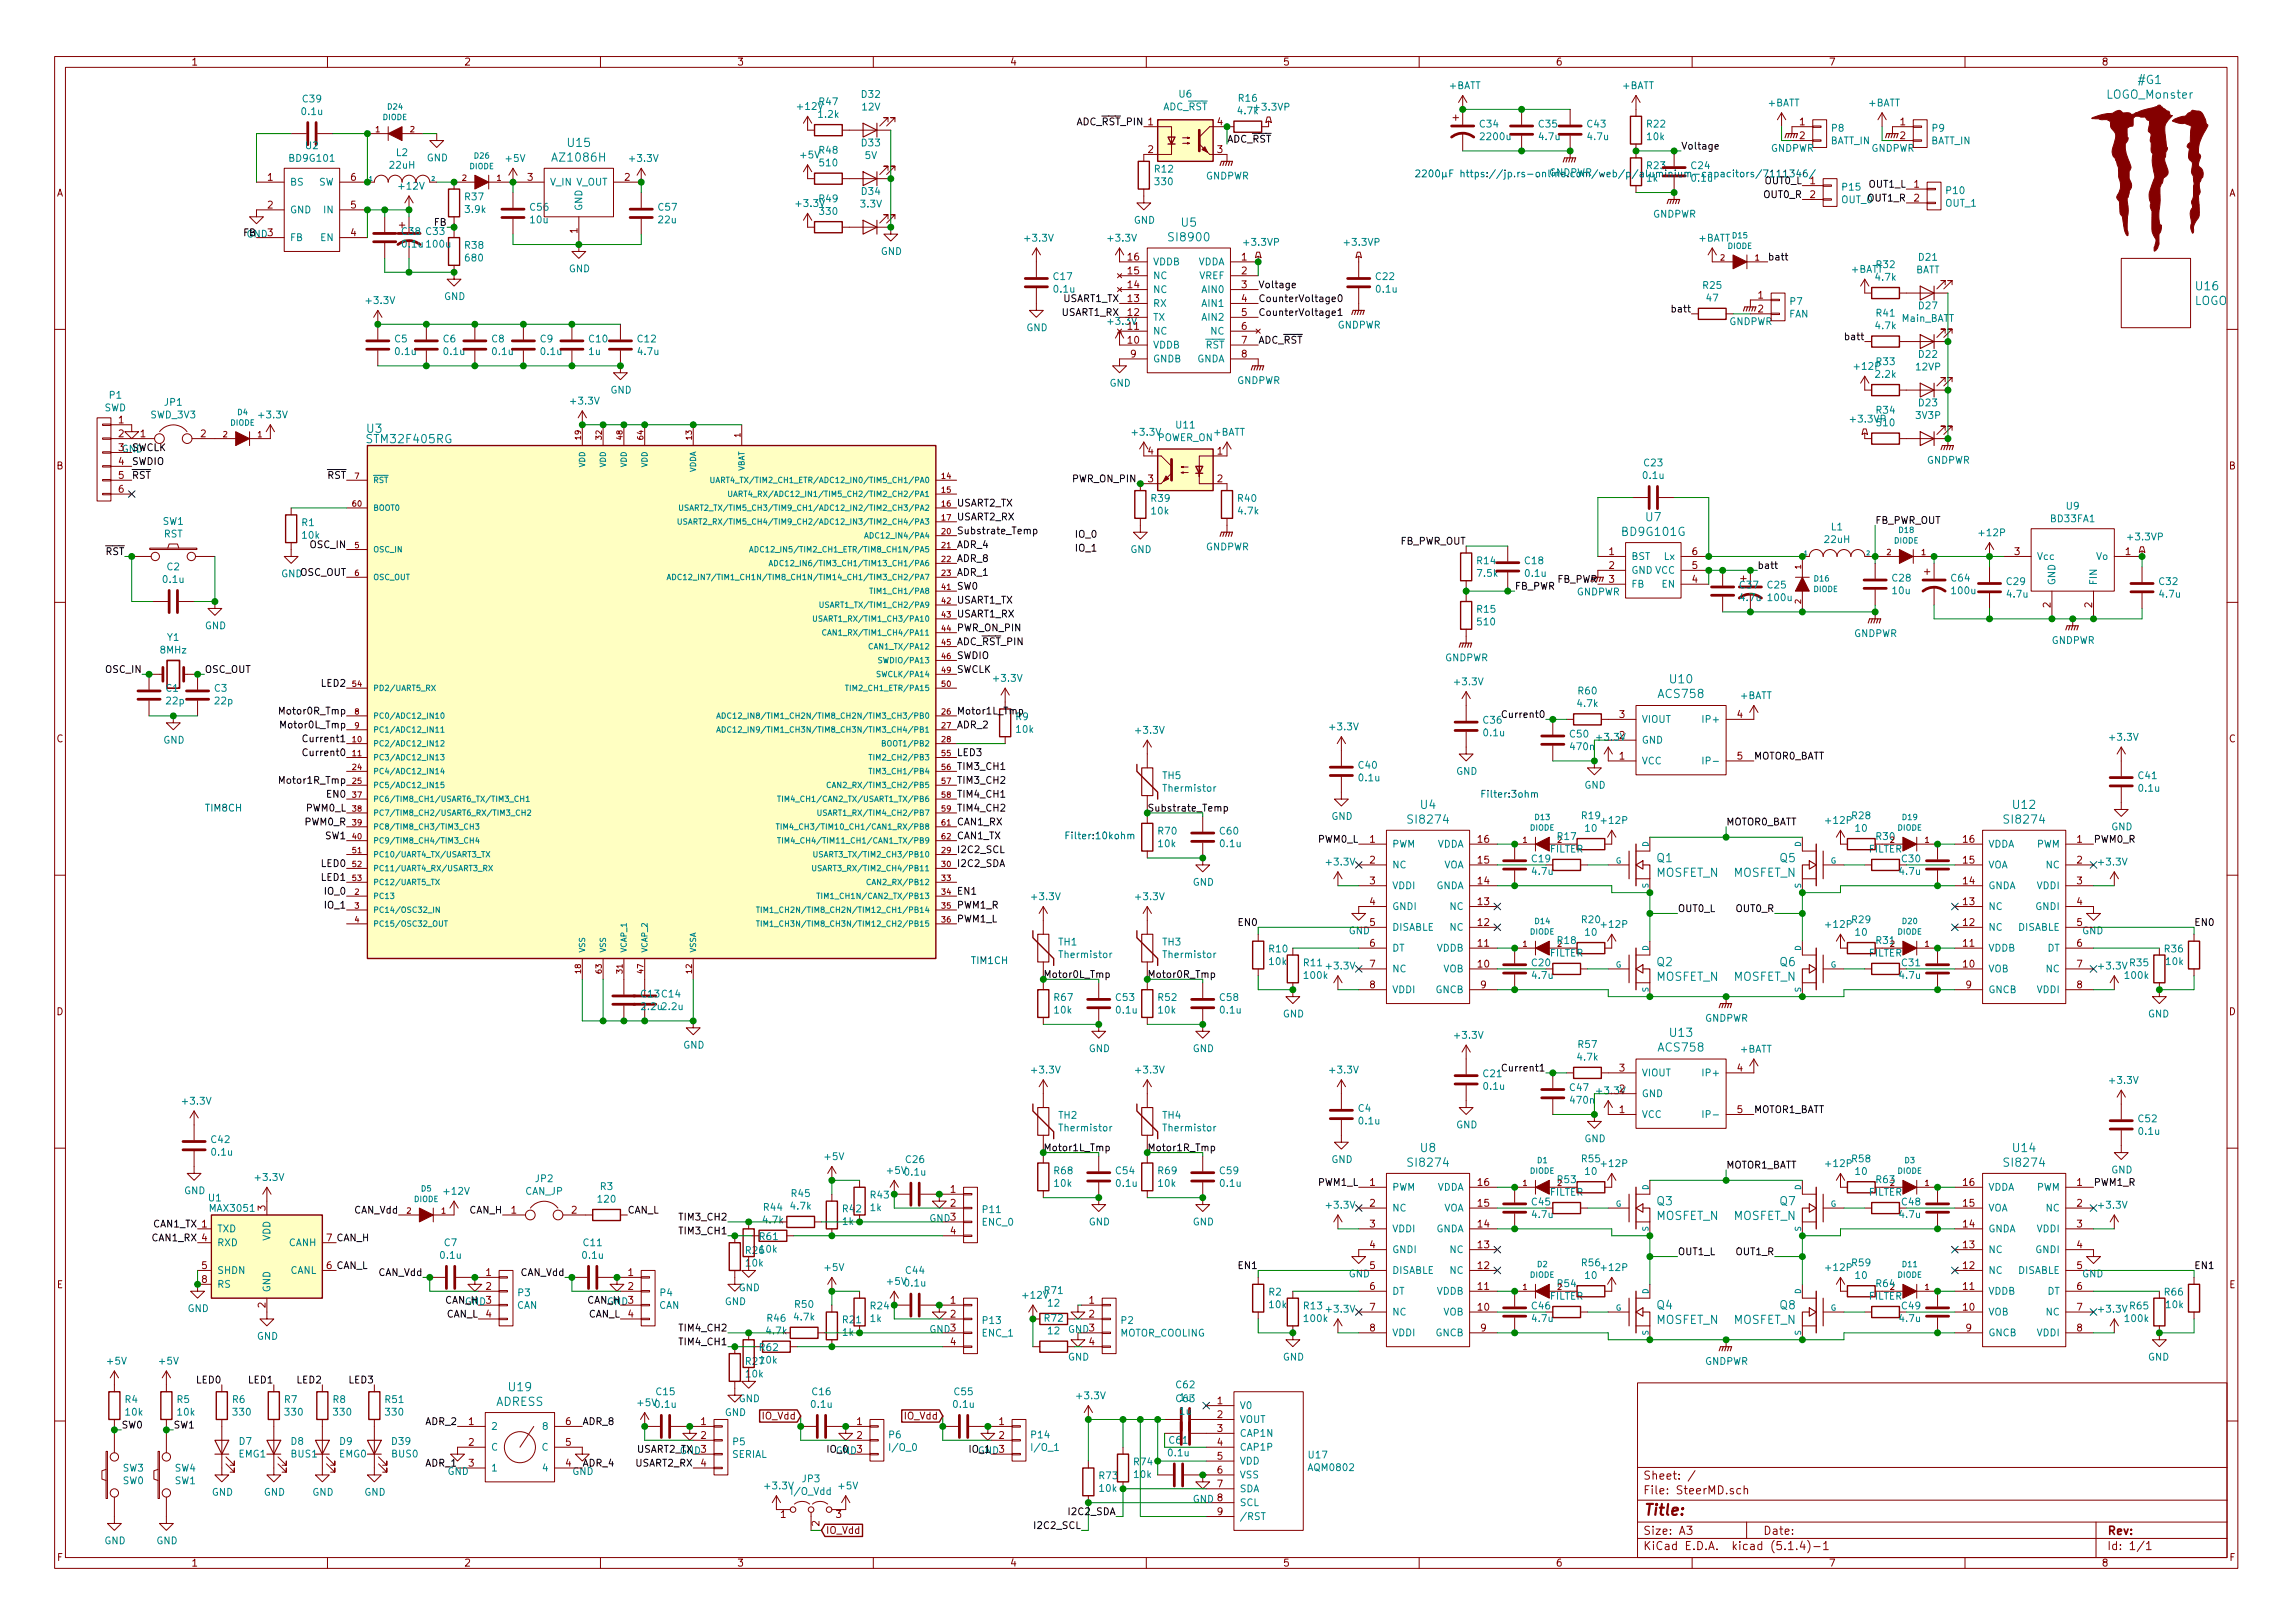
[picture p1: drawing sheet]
<svg xmlns="http://www.w3.org/2000/svg" width="297mm" height="210mm" viewBox="0 0 297 210" stroke-linecap="round" stroke-linejoin="round" font-family="sans-serif">
<defs><g id="words">
<text font-size="2" fill="#840000" x="212.8" y="196.3">Title:</text>
<g font-size="1.5" fill="#008484">
<text x="277.1" y="10.9">#G1</text>
<text x="272.9" y="12.8">LOGO_Monster</text>
<text x="71.8" y="20.9">AZ1086H</text>
<text x="73.6" y="19">U15</text>
<text x="153.1" y="29.4">U5</text>
<text x="151.6" y="31.3">SI8900</text>
<text x="284.2" y="39.5">LOGO</text>
<text x="284.5" y="37.6">U16</text>
<text x="47.5" y="56.1">U3</text>
<text x="47.7" y="57.4">STM32F405RG</text>
<text x="210.3" y="69.4">BD9G101G</text>
<text x="213.2" y="67.5">U7</text>
<text x="216.4" y="88.5">U10</text>
<text x="214.9" y="90.4">ACS758</text>
<text x="182.6" y="106.7">SI8274</text>
<text x="184" y="104.8">U4</text>
<text x="259.8" y="106.7">SI8274</text>
<text x="260.8" y="104.8">U12</text>
<text x="214.5" y="113.6">MOSFET_N</text>
<text x="214.7" y="111.7">Q1</text>
<text x="224.5" y="113.6">MOSFET_N</text>
<text x="230.6" y="111.7">Q5</text>
<text x="214.7" y="125.2">Q2</text>
<text x="230.6" y="125.2">Q6</text>
<text x="214.5" y="127.1">MOSFET_N</text>
<text x="224.5" y="127.1">MOSFET_N</text>
<text x="214.9" y="136.2">ACS758</text>
<text x="216.4" y="134.3">U13</text>
<text x="184" y="149.2">U8</text>
<text x="260.8" y="149.2">U14</text>
<text x="182.6" y="151.1">SI8274</text>
<text x="259.8" y="151.1">SI8274</text>
<text x="214.5" y="158">MOSFET_N</text>
<text x="214.7" y="156.1">Q3</text>
<text x="224.5" y="158">MOSFET_N</text>
<text x="230.6" y="156.1">Q7</text>
<text x="214.5" y="171.5">MOSFET_N</text>
<text x="214.7" y="169.6">Q4</text>
<text x="224.5" y="171.5">MOSFET_N</text>
<text x="230.6" y="169.6">Q8</text>
<text x="64.2" y="182.1">ADRESS</text>
<text x="66" y="180.2">U19</text>
</g>
<g font-size="1.5" fill="#840000">
<text x="212.8" y="191.7">Sheet: /</text>
<text x="212.8" y="193.6">File: SteerMD.sch</text>
<text x="212.8" y="200.8">KiCad E.D.A. kicad (5.1.4)-1</text>
<text x="212.8" y="198.8">Size: A3</text>
<text x="228.4" y="198.8">Date:</text>
<text x="272.9" y="198.8">Rev:</text>
<text x="272.9" y="200.8">Id: 1/1</text>
</g>
<g font-size="1.3" fill="#840000">
<text x="24.7" y="8.5">1</text>
<text x="60.1" y="8.5">2</text>
<text x="95.5" y="8.5">3</text>
<text x="130.8" y="8.5">4</text>
<text x="166.2" y="8.5">5</text>
<text x="201.5" y="8.5">6</text>
<text x="236.9" y="8.5">7</text>
<text x="272.2" y="8.5">8</text>
<text x="157.7" y="16.2">4</text>
<text x="233.1" y="16.2">1</text>
<text x="246.2" y="16.2">1</text>
<text x="34.7" y="23.4">1</text>
<text x="45.5" y="23.4">6</text>
<text x="68.4" y="23.4">3</text>
<text x="80.9" y="23.4">2</text>
<text x="148.7" y="19.8">2</text>
<text x="157.7" y="19.8">3</text>
<text x="233.1" y="18">2</text>
<text x="234.5" y="23.9">1</text>
<text x="246.2" y="18">2</text>
<text x="7.3" y="25.4">A</text>
<text x="34.7" y="27">2</text>
<text x="45.5" y="27">5</text>
<text x="234.5" y="25.7">2</text>
<text x="248" y="24.3">1</text>
<text x="248" y="26.1">2</text>
<text x="288.7" y="25.4">A</text>
<text x="31.9" y="30.8">GND3</text>
<text x="45.5" y="30.6">4</text>
<text x="74.8" y="30.2" transform="rotate(-90 74.8 30.2)">1</text>
<text x="146.1" y="35.5">15</text>
<text x="146.1" y="33.7">16</text>
<text x="160.9" y="33.7">1</text>
<text x="160.9" y="35.5">2</text>
<text x="146.1" y="40.9">12</text>
<text x="146.1" y="39.1">13</text>
<text x="146.1" y="37.3">14</text>
<text x="160.9" y="37.3">3</text>
<text x="160.9" y="39.1">4</text>
<text x="160.9" y="40.9">5</text>
<text x="227.8" y="38.7">1</text>
<text x="227.8" y="40.5">2</text>
<text x="146.1" y="44.5">10</text>
<text x="146.1" y="42.7">11</text>
<text x="146.5" y="46.3">9</text>
<text x="160.9" y="42.7">6</text>
<text x="160.9" y="44.5">7</text>
<text x="160.9" y="46.3">8</text>
<text x="15.4" y="54.8">1</text>
<text x="15.4" y="56.6">2</text>
<text x="18.2" y="56.6">1</text>
<text x="26" y="56.6">2</text>
<text x="148.7" y="58.9">4</text>
<text x="157.7" y="58.9">1</text>
<text x="7.3" y="60.8">B</text>
<text x="15.4" y="60.2">4</text>
<text x="15.4" y="62">5</text>
<text x="15.4" y="63.8">6</text>
<text x="148.7" y="62.5">3</text>
<text x="157.7" y="62.5">2</text>
<text x="288.7" y="60.8">B</text>
<text x="208.4" y="71.9">1</text>
<text x="219.2" y="71.9">6</text>
<text x="261" y="71.9">3</text>
<text x="275.3" y="71.9">1</text>
<text x="208.4" y="73.7">2</text>
<text x="208.4" y="75.5">3</text>
<text x="219.2" y="75.5">4</text>
<text x="219.2" y="73.7">5</text>
<text x="265.6" y="78.7" transform="rotate(-90 265.6 78.7)">2</text>
<text x="271" y="78.7" transform="rotate(-90 271 78.7)">2</text>
<text x="209.8" y="93">3</text>
<text x="225.1" y="93">4</text>
<text x="7.3" y="96.2">C</text>
<text x="209.8" y="98.4">1</text>
<text x="225.1" y="98.4">5</text>
<text x="288.7" y="96.2">C</text>
<text x="177.5" y="109.2">1</text>
<text x="177.5" y="111.9">2</text>
<text x="191.5" y="111.9">15</text>
<text x="191.5" y="109.2">16</text>
<text x="198.5" y="111.7">C19</text>
<text x="242.1" y="110.5">FILTER</text>
<text x="254.4" y="111.9">15</text>
<text x="254.4" y="109.2">16</text>
<text x="269.1" y="109.2">1</text>
<text x="269.1" y="111.9">2</text>
<text x="177.5" y="114.6">3</text>
<text x="177.5" y="117.3">4</text>
<text x="177.5" y="120">5</text>
<text x="191.5" y="120">12</text>
<text x="191.5" y="117.3">13</text>
<text x="191.5" y="114.6">14</text>
<text x="254.4" y="120">12</text>
<text x="254.4" y="117.3">13</text>
<text x="254.4" y="114.6">14</text>
<text x="269.1" y="114.6">3</text>
<text x="269.1" y="117.3">4</text>
<text x="269.1" y="120">5</text>
<text x="177.5" y="122.6">6</text>
<text x="177.5" y="125.3">7</text>
<text x="191.5" y="125.3">10</text>
<text x="191.5" y="122.6">11</text>
<text x="198.5" y="125.2">C20</text>
<text x="242.1" y="123.9">FILTER</text>
<text x="254.4" y="125.3">10</text>
<text x="254.4" y="122.6">11</text>
<text x="269.1" y="122.6">6</text>
<text x="269.1" y="125.3">7</text>
<text x="7.3" y="131.5">D</text>
<text x="177.5" y="128">8</text>
<text x="191.8" y="128">9</text>
<text x="254.7" y="128">9</text>
<text x="269.1" y="128">8</text>
<text x="288.7" y="131.5">D</text>
<text x="207" y="141.8">+3.3V2</text>
<text x="209.8" y="138.8">3</text>
<text x="225.1" y="138.8">4</text>
<text x="209.8" y="144.2">1</text>
<text x="225.1" y="144.2">5</text>
<text x="123.1" y="154.5">1</text>
<text x="177.5" y="153.6">1</text>
<text x="191.5" y="153.6">16</text>
<text x="200.8" y="154.9">FILTER</text>
<text x="254.4" y="153.6">16</text>
<text x="269.1" y="153.6">1</text>
<text x="34.4" y="156.8" transform="rotate(-90 34.4 156.8)">3</text>
<text x="66.2" y="157.2">1</text>
<text x="74" y="157.2">2</text>
<text x="120.4" y="158.3">GND3</text>
<text x="123.1" y="156.3">2</text>
<text x="123.1" y="159.9">4</text>
<text x="177.5" y="156.3">2</text>
<text x="177.5" y="159">3</text>
<text x="177.5" y="161.7">4</text>
<text x="191.5" y="161.7">13</text>
<text x="191.5" y="159">14</text>
<text x="191.5" y="156.3">15</text>
<text x="246.4" y="156.2">C48</text>
<text x="254.4" y="161.7">13</text>
<text x="254.4" y="159">14</text>
<text x="254.4" y="156.3">15</text>
<text x="269.1" y="156.3">2</text>
<text x="269.1" y="159">3</text>
<text x="269.1" y="161.7">4</text>
<text x="7.4" y="166.9">E</text>
<text x="26.1" y="164.4">5</text>
<text x="26.1" y="166.2">8</text>
<text x="63" y="165.3">1</text>
<text x="63" y="167.1">2</text>
<text x="81.4" y="165.3">1</text>
<text x="81.4" y="167.1">2</text>
<text x="96.7" y="164.1">10k</text>
<text x="177.5" y="164.4">5</text>
<text x="177.5" y="167.1">6</text>
<text x="191.5" y="167.1">11</text>
<text x="191.5" y="164.4">12</text>
<text x="254.4" y="167.1">11</text>
<text x="254.4" y="164.4">12</text>
<text x="269.1" y="164.4">5</text>
<text x="269.1" y="167.1">6</text>
<text x="288.8" y="166.9">E</text>
<text x="34.4" y="169.4" transform="rotate(-90 34.4 169.4)">2</text>
<text x="63" y="170.7">4</text>
<text x="81.4" y="170.7">4</text>
<text x="120.4" y="172.7">GND3</text>
<text x="123.1" y="168.9">1</text>
<text x="123.1" y="170.7">2</text>
<text x="141.1" y="168.9">1</text>
<text x="141.1" y="170.7">2</text>
<text x="177.5" y="169.8">7</text>
<text x="177.5" y="172.5">8</text>
<text x="191.5" y="169.8">10</text>
<text x="191.8" y="172.5">9</text>
<text x="200.8" y="168.4">FILTER</text>
<text x="246.4" y="169.6">C49</text>
<text x="254.4" y="169.8">10</text>
<text x="254.7" y="172.5">9</text>
<text x="269.1" y="169.8">7</text>
<text x="269.1" y="172.5">8</text>
<text x="96.7" y="178.4">10k</text>
<text x="123.1" y="174.3">4</text>
<text x="141.1" y="174.3">4</text>
<text x="60.7" y="184.6">1</text>
<text x="73.3" y="184.6">6</text>
<text x="90.8" y="184.6">1</text>
<text x="98.8" y="183.9">IO_Vdd</text>
<text x="111" y="184.6">1</text>
<text x="117.2" y="183.9">IO_Vdd</text>
<text x="129.4" y="184.6">1</text>
<text x="157.7" y="181.9">1</text>
<text x="157.7" y="183.7">2</text>
<text x="157.7" y="185.5">3</text>
<text x="60.7" y="187.3">2</text>
<text x="60.7" y="190">3</text>
<text x="73.3" y="190">4</text>
<text x="73.3" y="187.3">5</text>
<text x="90.8" y="186.4">2</text>
<text x="90.8" y="190">4</text>
<text x="111" y="186.4">2</text>
<text x="129.4" y="186.4">2</text>
<text x="157.7" y="187.3">4</text>
<text x="157.7" y="189.1">5</text>
<text x="157.7" y="190.9">6</text>
<text x="101.1" y="196.6">1</text>
<text x="106.1" y="197.7" transform="rotate(-90 106.1 197.7)">2</text>
<text x="108.3" y="196.6">3</text>
<text x="157.7" y="192.7">7</text>
<text x="157.7" y="196.3">9</text>
<text x="7.4" y="202.2">F</text>
<text x="24.7" y="202.9">1</text>
<text x="60.1" y="202.9">2</text>
<text x="95.5" y="202.9">3</text>
<text x="107" y="198.7">IO_Vdd</text>
<text x="130.8" y="202.9">4</text>
<text x="166.2" y="202.9">5</text>
<text x="201.5" y="202.9">6</text>
<text x="236.9" y="202.9">7</text>
<text x="272.2" y="202.9">8</text>
<text x="288.8" y="202.2">F</text>
</g>
<g font-size="1.3" fill="#008484">
<text x="187.7" y="11.5">+BATT</text>
<text x="210.2" y="11.5">+BATT</text>
<text x="39.2" y="14.9">0.1u</text>
<text x="39.3" y="13.3">C39</text>
<text x="103.4" y="14.2">+12V</text>
<text x="106.1" y="15.3">1.2k</text>
<text x="106.2" y="13.6">R47</text>
<text x="111.7" y="12.7">D32</text>
<text x="111.7" y="14.3">12V</text>
<text x="150.6" y="14.3">ADC_RST</text>
<text x="152.8" y="12.6">U6</text>
<text x="160.4" y="14.8">4.7k</text>
<text x="160.5" y="13.2">R16</text>
<text x="162.6" y="14.3">+3.3VP</text>
<text x="191.7" y="16.5">C34</text>
<text x="199.4" y="16.5">C35</text>
<text x="205.7" y="16.5">C43</text>
<text x="213.4" y="16.5">R22</text>
<text x="229" y="13.8">+BATT</text>
<text x="237.3" y="17.1">P8</text>
<text x="242" y="13.8">+BATT</text>
<text x="250.3" y="17.1">P9</text>
<text x="37.6" y="21">BD9G101</text>
<text x="39.6" y="19.3">U2</text>
<text x="50.6" y="21.9">22uH</text>
<text x="51.4" y="20.2">L2</text>
<text x="55.3" y="20.9">GND</text>
<text x="65.6" y="21">+5V</text>
<text x="81.7" y="21">+3.3V</text>
<text x="103.8" y="20.5">+5V</text>
<text x="106.2" y="19.9">R48</text>
<text x="106.3" y="21.5">510</text>
<text x="111.7" y="19">D33</text>
<text x="112.1" y="20.6">5V</text>
<text x="149.6" y="22.4">R12</text>
<text x="149.7" y="24">330</text>
<text x="156.2" y="23.3">GNDPWR</text>
<text x="192" y="18.2">2200u</text>
<text x="199.5" y="18.2">4.7u</text>
<text x="205.8" y="18.2">4.7u</text>
<text x="213.4" y="18.2">10k</text>
<text x="219.1" y="21.9">C24</text>
<text x="229.4" y="19.7">GNDPWR</text>
<text x="237.1" y="18.7">BATT_IN</text>
<text x="242.4" y="19.7">GNDPWR</text>
<text x="250.1" y="18.7">BATT_IN</text>
<text x="37.5" y="24">BS</text>
<text x="37.5" y="27.6">GND</text>
<text x="41.3" y="24">SW</text>
<text x="42" y="27.6">IN</text>
<text x="51.8" y="24.6">+12V</text>
<text x="60.3" y="25.9">R37</text>
<text x="60.3" y="27.6">3.9k</text>
<text x="68.7" y="27.3">C56</text>
<text x="68.8" y="28.9">10u</text>
<text x="71.2" y="24">V_IN V_OUT</text>
<text x="75.4" y="27.4" transform="rotate(-90 75.4 27.4)">GND</text>
<text x="85.3" y="27.3">C57</text>
<text x="85.4" y="28.9">22u</text>
<text x="103.2" y="26.8">+3.3V</text>
<text x="106.2" y="26.2">R49</text>
<text x="106.3" y="27.8">330</text>
<text x="111.5" y="26.9">3.3V</text>
<text x="111.7" y="25.2">D34</text>
<text x="146.9" y="29">GND</text>
<text x="214.1" y="28.2">GNDPWR</text>
<text x="238.7" y="24.7">P15</text>
<text x="252" y="26.8">OUT_1</text>
<text x="252.2" y="25.1">P10</text>
<text x="37.5" y="31.2">FB</text>
<text x="41.5" y="31.2">EN</text>
<text x="52.1" y="30.4">C38 C33</text>
<text x="52.2" y="32.1">0.1u 100u</text>
<text x="60.3" y="32.2">R38</text>
<text x="60.4" y="33.9">680</text>
<text x="73.7" y="35.3">GND</text>
<text x="114.1" y="33">GND</text>
<text x="132.9" y="31.3">+3.3V</text>
<text x="143.6" y="31.3">+3.3V</text>
<text x="149.3" y="34.4">VDDB</text>
<text x="155.1" y="34.4">VDDA</text>
<text x="161.3" y="31.8">+3.3VP</text>
<text x="174.3" y="31.8">+3.3VP</text>
<text x="220" y="31.3">+BATT</text>
<text x="239.8" y="35.3">+BATT</text>
<text x="243.1" y="34.7">R32</text>
<text x="248.1" y="35.4">BATT</text>
<text x="248.6" y="33.8">D21</text>
<text x="47.6" y="39.4">+3.3V</text>
<text x="57.5" y="38.9">GND</text>
<text x="136.5" y="36.3">C17</text>
<text x="136.6" y="37.9">0.1u</text>
<text x="149.3" y="41.6">TX</text>
<text x="149.3" y="39.8">RX</text>
<text x="149.3" y="38">NC</text>
<text x="149.3" y="36.2">NC</text>
<text x="155.3" y="36.2">VREF</text>
<text x="155.8" y="38">AIN0</text>
<text x="155.8" y="39.8">AIN1</text>
<text x="155.8" y="41.6">AIN2</text>
<text x="178.3" y="36.3">C22</text>
<text x="178.4" y="37.9">0.1u</text>
<text x="220.7" y="37.4">R25</text>
<text x="221.1" y="39.1">47</text>
<text x="231.8" y="41.1">FAN</text>
<text x="231.9" y="39.5">P7</text>
<text x="243" y="36.4">4.7k</text>
<text x="243.1" y="41">R41</text>
<text x="246.3" y="41.7">Main_BATT</text>
<text x="248.6" y="40.1">D27</text>
<text x="51.2" y="44.4">C5</text>
<text x="51.3" y="46">0.1u</text>
<text x="57.4" y="44.4">C6</text>
<text x="57.6" y="46">0.1u</text>
<text x="63.7" y="44.4">C8</text>
<text x="63.9" y="46">0.1u</text>
<text x="70" y="44.4">C9</text>
<text x="70.2" y="46">0.1u</text>
<text x="76.3" y="46">1u</text>
<text x="76.3" y="44.4">C10</text>
<text x="82.6" y="44.4">C12</text>
<text x="82.7" y="46">4.7u</text>
<text x="133" y="42.9">GND</text>
<text x="143.6" y="42.1">+3.3V</text>
<text x="149.3" y="45.1">VDDB</text>
<text x="149.3" y="43.4">NC</text>
<text x="149.3" y="46.9">GNDB</text>
<text x="155" y="46.9">GNDA</text>
<text x="156.2" y="45.1">RST</text>
<text x="156.9" y="43.4">NC</text>
<text x="173.2" y="42.6">GNDPWR</text>
<text x="224" y="42.1">GNDPWR</text>
<text x="240.4" y="47.9">+12P</text>
<text x="243" y="42.7">4.7k</text>
<text x="243.1" y="47.3">R33</text>
<text x="248.2" y="48">12VP</text>
<text x="248.6" y="46.4">D22</text>
<text x="13.5" y="53.3">SWD</text>
<text x="14.2" y="51.7">P1</text>
<text x="21.3" y="52.6">JP1</text>
<text x="74" y="52.4">+3.3V</text>
<text x="79.1" y="51">GND</text>
<text x="143.7" y="50.1">GND</text>
<text x="160.2" y="49.7">GNDPWR</text>
<text x="243" y="48.9">2.2k</text>
<text x="243.1" y="53.6">R34</text>
<text x="248.6" y="52.6">D23</text>
<text x="19.5" y="54.2">SWD_3V3</text>
<text x="33.6" y="54.2">+3.3V</text>
<text x="146.8" y="56.4">+3.3V</text>
<text x="149.9" y="57.1">POWER_ON</text>
<text x="152.4" y="55.5">U11</text>
<text x="157.2" y="56.4">+BATT</text>
<text x="239.9" y="54.7">+3.3VP</text>
<text x="243.2" y="55.2">510</text>
<text x="248.2" y="54.3">3V3P</text>
<text x="149.2" y="65">R39</text>
<text x="160.4" y="65">R40</text>
<text x="212.9" y="62">0.1u</text>
<text x="213" y="60.4">C23</text>
<text x="249.6" y="60.1">GNDPWR</text>
<text x="21.1" y="68">SW1</text>
<text x="21.2" y="69.6">RST</text>
<text x="39.1" y="68.2">R1</text>
<text x="39.2" y="69.8">10k</text>
<text x="146.4" y="71.6">GND</text>
<text x="149.2" y="66.6">10k</text>
<text x="156.2" y="71.3">GNDPWR</text>
<text x="160.5" y="66.6">4.7k</text>
<text x="236.4" y="70.3">22uH</text>
<text x="237.3" y="68.7">L1</text>
<text x="256.5" y="69.5">+12P</text>
<text x="265.7" y="67.7">BD33FA1</text>
<text x="267.7" y="66">U9</text>
<text x="275.8" y="70">+3.3VP</text>
<text x="21.2" y="75.5">0.1u</text>
<text x="21.7" y="73.9">C2</text>
<text x="191.4" y="73.1">R14</text>
<text x="191.5" y="74.7">7.5k</text>
<text x="197.6" y="73.1">C18</text>
<text x="197.7" y="74.7">0.1u</text>
<text x="204.2" y="77.1">GNDPWR</text>
<text x="211.3" y="72.5">BST</text>
<text x="211.3" y="74.3">GND VCC</text>
<text x="211.3" y="76.1">FB</text>
<text x="215.3" y="76.1">EN</text>
<text x="215.6" y="72.5">Lx</text>
<text x="225.4" y="76.2">C37</text>
<text x="225.5" y="77.9">4.7u</text>
<text x="229" y="76.2">C25</text>
<text x="229.1" y="77.9">100u</text>
<text x="245.2" y="75.3">C28</text>
<text x="245.2" y="77">10u</text>
<text x="252.8" y="75.3">C64</text>
<text x="252.9" y="77">100u</text>
<text x="260" y="75.8">C29</text>
<text x="260.1" y="77.4">4.7u</text>
<text x="263.8" y="72.5">Vcc</text>
<text x="266.3" y="75.9" transform="rotate(-90 266.3 75.9)">GND</text>
<text x="271.6" y="72.5">Vo</text>
<text x="271.6" y="75.9" transform="rotate(-90 271.6 75.9)">FIN</text>
<text x="279.7" y="75.8">C32</text>
<text x="279.8" y="77.4">4.7u</text>
<text x="21.7" y="83">Y1</text>
<text x="26.5" y="81.5">GND</text>
<text x="191.4" y="79.4">R15</text>
<text x="191.5" y="81">510</text>
<text x="240.1" y="82.5">GNDPWR</text>
<text x="265.7" y="83.4">GNDPWR</text>
<text x="20.8" y="84.7">8MHz</text>
<text x="21.5" y="89.6">C1</text>
<text x="27.8" y="89.6">C3</text>
<text x="128.8" y="88.3">+3.3V</text>
<text x="187.2" y="85.7">GNDPWR</text>
<text x="188.5" y="88.8">+3.3V</text>
<text x="204.5" y="90">R60</text>
<text x="21.6" y="91.3">22p</text>
<text x="27.9" y="91.3">22p</text>
<text x="131.6" y="93.3">R9</text>
<text x="131.7" y="94.9">10k</text>
<text x="147.2" y="95.1">+3.3V</text>
<text x="172.4" y="94.6">+3.3V</text>
<text x="192.2" y="93.7">C36</text>
<text x="192.3" y="95.4">0.1u</text>
<text x="203.4" y="95.5">C50</text>
<text x="204.4" y="91.6">4.7k</text>
<text x="207" y="96">+3.3V2</text>
<text x="212.6" y="93.6">VIOUT</text>
<text x="221" y="93.6">IP+</text>
<text x="225.4" y="90.6">+BATT</text>
<text x="273.4" y="96">+3.3V</text>
<text x="21.2" y="96.3">GND</text>
<text x="150.6" y="100.9">TH5</text>
<text x="176" y="99.6">C40</text>
<text x="176.1" y="101.2">0.1u</text>
<text x="188.6" y="100.4">GND</text>
<text x="203.5" y="97.2">470n</text>
<text x="212.6" y="99">VCC</text>
<text x="212.6" y="96.3">GND</text>
<text x="221.3" y="99">IP-</text>
<text x="277.1" y="100.9">C41</text>
<text x="150.8" y="102.6">Thermistor</text>
<text x="172.5" y="106.2">GND</text>
<text x="204.9" y="106.1">R19</text>
<text x="205.2" y="102.2">GND</text>
<text x="205.4" y="107.8">10</text>
<text x="207.6" y="106.7">+12P</text>
<text x="236.7" y="106.7">+12P</text>
<text x="239.9" y="106.1">R28</text>
<text x="240.4" y="107.8">10</text>
<text x="273.5" y="107.6">GND</text>
<text x="277.1" y="102.6">0.1u</text>
<text x="150.1" y="108.1">R70</text>
<text x="150.1" y="109.8">10k</text>
<text x="158.1" y="108.1">C60</text>
<text x="158.2" y="109.8">0.1u</text>
<text x="171.9" y="112.1">+3.3V</text>
<text x="180.3" y="109.8">PWM</text>
<text x="180.3" y="112.5">NC</text>
<text x="186.1" y="109.8">VDDA</text>
<text x="186.9" y="112.5">VOA</text>
<text x="198.6" y="113.3">4.7u</text>
<text x="200.8" y="110.5">FILTER</text>
<text x="201.8" y="108.8">R17</text>
<text x="243.1" y="108.8">R30</text>
<text x="246.2" y="113.3">4.7u</text>
<text x="246.4" y="111.7">C30</text>
<text x="257.5" y="112.5">VOA</text>
<text x="257.5" y="109.8">VDDA</text>
<text x="263.8" y="109.8">PWM</text>
<text x="265.1" y="112.5">NC</text>
<text x="272" y="112.1">+3.3V</text>
<text x="133.8" y="116.6">+3.3V</text>
<text x="147.2" y="116.6">+3.3V</text>
<text x="154.5" y="114.7">GND</text>
<text x="180.3" y="115.2">VDDI</text>
<text x="180.3" y="117.9">GNDI</text>
<text x="186" y="115.2">GNDA</text>
<text x="187.8" y="117.9">NC</text>
<text x="204.9" y="119.6">R20</text>
<text x="239.9" y="119.6">R29</text>
<text x="257.5" y="117.9">NC</text>
<text x="257.5" y="115.2">GNDA</text>
<text x="263.8" y="117.9">GNDI</text>
<text x="263.9" y="115.2">VDDI</text>
<text x="137.1" y="122.5">TH1</text>
<text x="137.3" y="124.1">Thermistor</text>
<text x="150.6" y="122.5">TH3</text>
<text x="150.8" y="124.1">Thermistor</text>
<text x="164.4" y="123.4">R10</text>
<text x="164.5" y="125">10k</text>
<text x="168.9" y="125.2">R11</text>
<text x="171.9" y="125.6">+3.3V</text>
<text x="174.7" y="121">GND</text>
<text x="180.3" y="120.6">DISABLE</text>
<text x="180.3" y="123.3">DT</text>
<text x="180.3" y="126">NC</text>
<text x="186.1" y="123.3">VDDB</text>
<text x="186.9" y="126">VOB</text>
<text x="187.8" y="120.6">NC</text>
<text x="200.8" y="123.9">FILTER</text>
<text x="201.8" y="122.3">R18</text>
<text x="205.4" y="121.2">10</text>
<text x="207.6" y="120.2">+12P</text>
<text x="236.7" y="120.2">+12P</text>
<text x="240.4" y="121.2">10</text>
<text x="243.1" y="122.3">R31</text>
<text x="246.4" y="125.2">C31</text>
<text x="257.5" y="126">VOB</text>
<text x="257.5" y="123.3">VDDB</text>
<text x="257.5" y="120.6">NC</text>
<text x="261.4" y="120.6">DISABLE</text>
<text x="265.1" y="126">NC</text>
<text x="265.2" y="123.3">DT</text>
<text x="269.7" y="121">GND</text>
<text x="272" y="125.6">+3.3V</text>
<text x="276" y="125.2">R35</text>
<text x="280.4" y="123.4">R36</text>
<text x="280.6" y="125">10k</text>
<text x="83.1" y="129.2">C13 C14</text>
<text x="83.2" y="130.9">2.2u 2.2u</text>
<text x="136.6" y="129.7">R67</text>
<text x="136.6" y="131.3">10k</text>
<text x="144.6" y="129.7">C53</text>
<text x="144.7" y="131.3">0.1u</text>
<text x="150.1" y="129.7">R52</text>
<text x="150.1" y="131.3">10k</text>
<text x="158.1" y="129.7">C58</text>
<text x="158.2" y="131.3">0.1u</text>
<text x="166.2" y="131.8">GND</text>
<text x="169" y="126.8">100k</text>
<text x="180.3" y="128.7">VDDI</text>
<text x="186" y="128.7">GNCB</text>
<text x="198.6" y="126.8">4.7u</text>
<text x="246.2" y="126.8">4.7u</text>
<text x="257.5" y="128.7">GNCB</text>
<text x="263.9" y="128.7">VDDI</text>
<text x="275.4" y="126.8">100k</text>
<text x="278.3" y="131.8">GND</text>
<text x="88.5" y="135.8">GND</text>
<text x="141" y="136.3">GND</text>
<text x="154.5" y="136.3">GND</text>
<text x="188.5" y="134.6">+3.3V</text>
<text x="204.4" y="137.4">4.7k</text>
<text x="204.5" y="135.8">R57</text>
<text x="220.8" y="132.4">GNDPWR</text>
<text x="225.4" y="136.4">+BATT</text>
<text x="23.8" y="143.1">+3.3V</text>
<text x="133.8" y="139.1">+3.3V</text>
<text x="147.2" y="139.1">+3.3V</text>
<text x="172.4" y="139.1">+3.3V</text>
<text x="192.2" y="139.5">C21</text>
<text x="192.3" y="141.2">0.1u</text>
<text x="203.4" y="141.3">C47</text>
<text x="203.5" y="143">470n</text>
<text x="212.6" y="142.1">GND</text>
<text x="212.6" y="139.4">VIOUT</text>
<text x="221" y="139.4">IP+</text>
<text x="273.4" y="140.4">+3.3V</text>
<text x="27.4" y="148.1">C42</text>
<text x="27.5" y="149.7">0.1u</text>
<text x="137.1" y="144.9">TH2</text>
<text x="137.3" y="146.6">Thermistor</text>
<text x="150.6" y="144.9">TH4</text>
<text x="150.8" y="146.6">Thermistor</text>
<text x="176" y="144">C4</text>
<text x="176.1" y="145.7">0.1u</text>
<text x="188.6" y="146.2">GND</text>
<text x="205.2" y="148">GND</text>
<text x="212.6" y="144.8">VCC</text>
<text x="221.3" y="144.8">IP-</text>
<text x="277.1" y="145.4">C52</text>
<text x="277.1" y="147">0.1u</text>
<text x="23.9" y="154.7">GND</text>
<text x="27" y="155.6">U1</text>
<text x="33.2" y="153">+3.3V</text>
<text x="57.6" y="154.8">+12V</text>
<text x="68" y="154.8">CAN_JP</text>
<text x="69.4" y="153.1">JP2</text>
<text x="77.5" y="155.8">120</text>
<text x="77.8" y="154.2">R3</text>
<text x="102.6" y="155.1">R45</text>
<text x="106.9" y="150.3">+5V</text>
<text x="112.8" y="155.3">R43</text>
<text x="115" y="152.1">+5V0.1u</text>
<text x="117.4" y="150.7">C26</text>
<text x="136.6" y="152.1">R68</text>
<text x="136.6" y="153.8">10k</text>
<text x="144.6" y="152.1">C54</text>
<text x="144.7" y="153.8">0.1u</text>
<text x="150.1" y="152.1">R69</text>
<text x="150.1" y="153.8">10k</text>
<text x="158.1" y="152.1">C59</text>
<text x="158.2" y="153.8">0.1u</text>
<text x="172.5" y="150.7">GND</text>
<text x="180.3" y="154.3">PWM</text>
<text x="186.1" y="154.3">VDDA</text>
<text x="201.8" y="153.3">R53</text>
<text x="204.9" y="150.6">R55</text>
<text x="205.4" y="152.2">10</text>
<text x="207.6" y="151.2">+12P</text>
<text x="236.7" y="151.2">+12P</text>
<text x="239.9" y="150.6">R58</text>
<text x="240.4" y="152.2">10</text>
<text x="242.1" y="154.9">FILTER</text>
<text x="243.1" y="153.3">R63</text>
<text x="257.5" y="154.3">VDDA</text>
<text x="263.8" y="154.3">PWM</text>
<text x="273.5" y="152">GND</text>
<text x="27.3" y="157">MAX3051</text>
<text x="28.1" y="159.6">TXD</text>
<text x="28.1" y="161.4">RXD</text>
<text x="35" y="160.8" transform="rotate(-90 35 160.8)">VDD</text>
<text x="37.4" y="161.4">CANH</text>
<text x="57.6" y="161.4">C7</text>
<text x="75.6" y="161.4">C11</text>
<text x="98.4" y="160.6">R61</text>
<text x="98.9" y="158.5">4.7k</text>
<text x="99" y="156.9">R44</text>
<text x="102.5" y="156.7">4.7k</text>
<text x="109.2" y="158.7">1k</text>
<text x="109.2" y="157.1">R42</text>
<text x="112.8" y="156.9">1k</text>
<text x="127.2" y="158.8">ENC_0</text>
<text x="127.4" y="157.1">P11</text>
<text x="141" y="158.7">GND</text>
<text x="154.5" y="158.7">GND</text>
<text x="171.9" y="156.6">+3.3V</text>
<text x="180.3" y="157">NC</text>
<text x="180.3" y="159.6">VDDI</text>
<text x="186" y="159.6">GNDA</text>
<text x="186.9" y="157">VOA</text>
<text x="198.5" y="156.2">C45</text>
<text x="198.6" y="157.8">4.7u</text>
<text x="246.2" y="157.8">4.7u</text>
<text x="257.5" y="159.6">GNDA</text>
<text x="257.5" y="157">VOA</text>
<text x="263.9" y="159.6">VDDI</text>
<text x="265.1" y="157">NC</text>
<text x="272" y="156.6">+3.3V</text>
<text x="28.1" y="165">SHDN</text>
<text x="28.1" y="166.8">RS</text>
<text x="35" y="167.5" transform="rotate(-90 35 167.5)">GND</text>
<text x="37.6" y="165">CANL</text>
<text x="57.1" y="163.1">0.1u</text>
<text x="67.1" y="167.9">P3</text>
<text x="75.5" y="163.1">0.1u</text>
<text x="85.5" y="167.9">P4</text>
<text x="95.7" y="167.3">GND</text>
<text x="96.6" y="162.4">R2610k</text>
<text x="106.9" y="164.7">+5V</text>
<text x="115" y="166.5">+5V0.1u</text>
<text x="117.4" y="165">C44</text>
<text x="135.3" y="167.6">R71</text>
<text x="164.4" y="167.8">R2</text>
<text x="174.7" y="165.5">GND</text>
<text x="180.3" y="162.3">GNDI</text>
<text x="180.3" y="165">DISABLE</text>
<text x="180.3" y="167.7">DT</text>
<text x="186.1" y="167.7">VDDB</text>
<text x="187.8" y="165">NC</text>
<text x="187.8" y="162.3">NC</text>
<text x="201.8" y="166.7">R54</text>
<text x="204.9" y="164">R56</text>
<text x="205.4" y="165.7">10</text>
<text x="207.6" y="164.7">+12P</text>
<text x="236.7" y="164.7">+12P</text>
<text x="239.9" y="164">R59</text>
<text x="240.4" y="165.7">10</text>
<text x="243.1" y="166.7">R64</text>
<text x="257.5" y="167.7">VDDB</text>
<text x="257.5" y="165">NC</text>
<text x="257.5" y="162.3">NC</text>
<text x="261.4" y="165">DISABLE</text>
<text x="263.8" y="162.3">GNDI</text>
<text x="265.2" y="167.7">DT</text>
<text x="269.7" y="165.5">GND</text>
<text x="280.4" y="167.8">R66</text>
<text x="24.3" y="170">GND</text>
<text x="33.3" y="173.6">GND</text>
<text x="67" y="169.6">CAN</text>
<text x="85.4" y="169.6">CAN</text>
<text x="93.9" y="169.1">GND</text>
<text x="99.4" y="172.9">4.7k</text>
<text x="99.4" y="171.2">R46</text>
<text x="102.9" y="171.1">4.7k</text>
<text x="103" y="169.4">R50</text>
<text x="109.2" y="173.1">1k</text>
<text x="109.2" y="171.4">R21</text>
<text x="112.8" y="171.3">1k</text>
<text x="112.8" y="169.6">R24</text>
<text x="127.2" y="173.1">ENC_1</text>
<text x="127.4" y="171.5">P13</text>
<text x="132.6" y="168.2">+12V</text>
<text x="135.3" y="171.2">R72</text>
<text x="135.8" y="169.3">12</text>
<text x="135.8" y="172.9">12</text>
<text x="145" y="173.1">MOTOR_COOLING</text>
<text x="145.3" y="171.5">P2</text>
<text x="164.5" y="169.5">10k</text>
<text x="168.9" y="169.6">R13</text>
<text x="169" y="171.3">100k</text>
<text x="171.9" y="170">+3.3V</text>
<text x="180.3" y="170.4">NC</text>
<text x="180.3" y="173.1">VDDI</text>
<text x="186" y="173.1">GNCB</text>
<text x="186.9" y="170.4">VOB</text>
<text x="198.5" y="169.6">C46</text>
<text x="198.6" y="171.3">4.7u</text>
<text x="242.1" y="168.4">FILTER</text>
<text x="246.2" y="171.3">4.7u</text>
<text x="257.5" y="170.4">VOB</text>
<text x="257.5" y="173.1">GNCB</text>
<text x="263.9" y="173.1">VDDI</text>
<text x="265.1" y="170.4">NC</text>
<text x="272" y="170">+3.3V</text>
<text x="275.4" y="171.3">100k</text>
<text x="276" y="169.6">R65</text>
<text x="280.6" y="169.5">10k</text>
<text x="14" y="176.8">+5V</text>
<text x="20.7" y="176.8">+5V</text>
<text x="96.6" y="176.8">R2710k</text>
<text x="98.4" y="175">R62</text>
<text x="138.3" y="176.3">GND</text>
<text x="152.4" y="179.8">C62</text>
<text x="166.2" y="176.3">GND</text>
<text x="220.8" y="176.8">GNDPWR</text>
<text x="278.3" y="176.3">GND</text>
<text x="16.2" y="181.8">R4</text>
<text x="16.3" y="183.4">10k</text>
<text x="23" y="181.8">R5</text>
<text x="23" y="183.4">10k</text>
<text x="30.1" y="181.8">R6</text>
<text x="30.3" y="183.4">330</text>
<text x="36.9" y="181.8">R7</text>
<text x="37" y="183.4">330</text>
<text x="43.2" y="181.8">R8</text>
<text x="43.3" y="183.4">330</text>
<text x="49.9" y="181.8">R51</text>
<text x="50" y="183.4">330</text>
<text x="63.6" y="185.2">2</text>
<text x="70.4" y="185.2">8</text>
<text x="82.7" y="182.2">+5V0.1u</text>
<text x="85.1" y="180.7">C15</text>
<text x="93.9" y="183.4">GND</text>
<text x="95.7" y="181.6">GND</text>
<text x="105.2" y="182.4">0.1u</text>
<text x="105.3" y="180.7">C16</text>
<text x="123.6" y="182.4">0.1u</text>
<text x="123.7" y="180.7">C55</text>
<text x="139.6" y="181.3">+3.3V</text>
<text x="152.4" y="181.6">C63</text>
<text x="152.8" y="181.5">1u</text>
<text x="152.8" y="183.3">1u</text>
<text x="160.6" y="182.5">V0</text>
<text x="160.6" y="184.3">VOUT</text>
<text x="15.9" y="190.6">SW3</text>
<text x="22.7" y="190.6">SW4</text>
<text x="30.9" y="188.8">EMG1</text>
<text x="31" y="187.2">D7</text>
<text x="37.7" y="187.2">D8</text>
<text x="37.7" y="188.8">BUS1</text>
<text x="44" y="188.8">EMG0</text>
<text x="44" y="187.2">D9</text>
<text x="50.8" y="188.8">BUS0</text>
<text x="50.8" y="187.2">D39</text>
<text x="63.6" y="187.9">C</text>
<text x="63.6" y="190.6">1</text>
<text x="70.2" y="187.9">C</text>
<text x="70.4" y="190.6">4</text>
<text x="74.1" y="191.1">GND</text>
<text x="94.8" y="188.9">SERIAL</text>
<text x="95" y="187.2">P5</text>
<text x="115.2" y="186.3">P6</text>
<text x="115.4" y="188">I/O_0</text>
<text x="133.6" y="186.3">P14</text>
<text x="133.9" y="188">I/O_1</text>
<text x="142.4" y="191.6">R73</text>
<text x="146.9" y="189.8">R74</text>
<text x="147" y="191.5">10k</text>
<text x="151.4" y="188.7">0.1u</text>
<text x="151.5" y="187">C61</text>
<text x="160.6" y="186.1">CAP1N</text>
<text x="160.6" y="187.9">CAP1P</text>
<text x="160.6" y="189.7">VDD</text>
<text x="160.6" y="191.5">VSS</text>
<text x="169.6" y="188.9">U17</text>
<text x="169.6" y="190.6">AQM0802</text>
<text x="15.9" y="192.3">SW0</text>
<text x="22.7" y="192.3">SW1</text>
<text x="27.4" y="193.8">GND</text>
<text x="34.2" y="193.8">GND</text>
<text x="40.5" y="193.8">GND</text>
<text x="47.2" y="193.8">GND</text>
<text x="99.2" y="192.9">+3.3V</text>
<text x="102.7" y="193.7">I/O_Vdd</text>
<text x="104" y="192">JP3</text>
<text x="108.7" y="192.9">+5V</text>
<text x="142.5" y="193.3">10k</text>
<text x="154.5" y="194.7">GND 8</text>
<text x="160.6" y="193.3">SDA</text>
<text x="160.6" y="195.1">SCL</text>
<text x="160.6" y="196.9">/RST</text>
<text x="13.5" y="200.1">GND</text>
<text x="20.3" y="200.1">GND</text>
</g>
<g font-size="1.3">
<text x="139.5" y="16.2">ADC_RST_PIN 1</text>
<text x="158.9" y="18.5">ADC_RST</text>
<text x="217.8" y="19.4">Voltage</text>
<text x="56.3" y="29.3">FB</text>
<text x="228.5" y="25.7">OUT0_R</text>
<text x="238.6" y="26.3">OUT_0</text>
<text x="242" y="26.1">OUT1_R</text>
<text x="242.2" y="24.3">OUT1_L</text>
<text x="31.6" y="30.6">FB</text>
<text x="229" y="33.7">batt</text>
<text x="137.6" y="40.9">USART1_RX</text>
<text x="137.7" y="39.1">USART1_TX</text>
<text x="163" y="37.3">Voltage</text>
<text x="163" y="39.1">CounterVoltage0</text>
<text x="163" y="40.9">CounterVoltage1</text>
<text x="216.8" y="40.5">batt</text>
<text x="163" y="44.5">ADC_RST</text>
<text x="239.3" y="44.1">batt</text>
<text x="15.4" y="58.4">3GND</text>
<text x="17.1" y="58.4">SWCLK</text>
<text x="17.1" y="60.2">SWDIO</text>
<text x="17.1" y="62">RST</text>
<text x="42.4" y="62">RST</text>
<text x="123.9" y="65.6">USART2_TX</text>
<text x="139" y="62.5">PWR_ON_PIN</text>
<text x="13.7" y="71.9">RST</text>
<text x="40.2" y="71">OSC_IN</text>
<text x="123.9" y="71">ADR_4</text>
<text x="123.9" y="69.2">Substrate_Temp</text>
<text x="123.9" y="67.4">USART2_RX</text>
<text x="139.2" y="71.5">IO_1</text>
<text x="139.2" y="69.7">IO_0</text>
<text x="181.3" y="70.6">FB_PWR_OUT</text>
<text x="242.9" y="67.9">FB_PWR_OUT</text>
<text x="36.4" y="74.8">GNDOSC_OUT</text>
<text x="123.9" y="72.8">ADR_8</text>
<text x="123.9" y="74.6">ADR_1</text>
<text x="123.9" y="76.4">SW0</text>
<text x="196.2" y="76.4">FB_PWR</text>
<text x="201.7" y="75.5">FB_PWR</text>
<text x="227.6" y="73.7">batt</text>
<text x="123.9" y="83.6">ADC_RST_PIN</text>
<text x="123.9" y="81.8">PWR_ON_PIN</text>
<text x="123.9" y="78.2">USART1_TX</text>
<text x="123.9" y="80">USART1_RX</text>
<text x="13.8" y="87.2">OSC_IN</text>
<text x="26.5" y="87.2">OSC_OUT</text>
<text x="41.7" y="89">LED2</text>
<text x="123.9" y="87.2">SWCLK</text>
<text x="123.9" y="85.4">SWDIO</text>
<text x="36.5" y="92.6">Motor0R_Tmp</text>
<text x="36.6" y="94.4">Motor0L_Tmp</text>
<text x="123.9" y="92.6">Motor1L_Tmp</text>
<text x="123.9" y="94.4">ADR_2</text>
<text x="195" y="93">Current0</text>
<text x="36.5" y="101.5">Motor1R_Tmp</text>
<text x="39.7" y="98">Current0</text>
<text x="39.7" y="96.2">Current1</text>
<text x="123.9" y="98">LED3</text>
<text x="123.9" y="99.7">TIM3_CH1</text>
<text x="123.9" y="101.5">TIM3_CH2</text>
<text x="227.2" y="98.4">MOTOR0_BATT</text>
<text x="39.5" y="106.9">PWM0_R</text>
<text x="39.7" y="105.1">PWM0_L</text>
<text x="42.5" y="103.3">EN0</text>
<text x="123.9" y="106.9">CAN1_RX</text>
<text x="123.9" y="103.3">TIM4_CH1</text>
<text x="123.9" y="105.1">TIM4_CH2</text>
<text x="223.6" y="106.9">MOTOR0_BATT</text>
<text x="41.7" y="112.3">LED0</text>
<text x="42.2" y="108.7">SW1</text>
<text x="123.9" y="110.5">I2C2_SCL</text>
<text x="123.9" y="112.3">I2C2_SDA</text>
<text x="123.9" y="108.7">CAN1_TX</text>
<text x="170.8" y="109.2">PWM0_L</text>
<text x="271.2" y="109.2">PWM0_R</text>
<text x="41.7" y="114.1">LED1</text>
<text x="42.2" y="117.7">IO_1</text>
<text x="42.2" y="115.9">IO_0</text>
<text x="123.9" y="119.5">PWM1_L</text>
<text x="123.9" y="115.9">EN1</text>
<text x="123.9" y="117.7">PWM1_R</text>
<text x="160.6" y="120">EN0</text>
<text x="217.3" y="118.2">OUT0_L</text>
<text x="225" y="118.2">OUT0_R</text>
<text x="284.2" y="120">EN0</text>
<text x="135.1" y="126.7">Motor0L_Tmp</text>
<text x="148.6" y="126.7">Motor0R_Tmp</text>
<text x="195" y="138.8">Current1</text>
<text x="135.1" y="149.1">Motor1L_Tmp</text>
<text x="148.6" y="149.1">Motor1R_Tmp</text>
<text x="227.2" y="144.2">MOTOR1_BATT</text>
<text x="170.8" y="153.6">PWM1_L</text>
<text x="223.6" y="151.4">MOTOR1_BATT</text>
<text x="271.2" y="153.6">PWM1_R</text>
<text x="19.8" y="160.8">CAN1_RX 4</text>
<text x="19.9" y="159">CAN1_TX 1</text>
<text x="42.3" y="160.8">7 CAN_H</text>
<text x="45.9" y="157.2">CAN_Vdd</text>
<text x="60.8" y="157.2">CAN_H</text>
<text x="81.3" y="157.2">CAN_L</text>
<text x="88.2" y="158.1">TIM3_CH2</text>
<text x="88.2" y="159.9">TIM3_CH1</text>
<text x="42.3" y="164.4">6 CAN_L</text>
<text x="49" y="165.3">CAN_Vdd</text>
<text x="67.4" y="165.3">CAN_Vdd</text>
<text x="160.6" y="164.4">EN1</text>
<text x="217.3" y="162.6">OUT1_L</text>
<text x="225" y="162.6">OUT1_R</text>
<text x="284.2" y="164.4">EN1</text>
<text x="57.7" y="168.9">CAN_H</text>
<text x="57.8" y="170.7">CAN_L</text>
<text x="60.2" y="169.1">GND3</text>
<text x="76.1" y="168.9">CAN_H</text>
<text x="76.2" y="170.7">CAN_L</text>
<text x="78.6" y="169.1">GND3</text>
<text x="88.2" y="172.5">TIM4_CH2</text>
<text x="25.5" y="179.2">LED0</text>
<text x="32.3" y="179.2">LED1</text>
<text x="38.6" y="179.2">LED2</text>
<text x="45.3" y="179.2">LED3</text>
<text x="88.2" y="174.3">TIM4_CH1</text>
<text x="15.7" y="185.1">SW0</text>
<text x="22.5" y="185.1">SW1</text>
<text x="55.2" y="184.6">ADR_2</text>
<text x="75.4" y="184.6">ADR_8</text>
<text x="55.2" y="190">ADR_1</text>
<text x="58" y="191.1">GND</text>
<text x="75.4" y="190">ADR_4</text>
<text x="82.4" y="190">USART2_RX</text>
<text x="82.5" y="188.2">USART2_TX</text>
<text x="88.1" y="188.4">GND3</text>
<text x="107.3" y="188.2">IO_0</text>
<text x="125.7" y="188.2">IO_1</text>
<text x="138.6" y="196.3">I2C2_SDA</text>
<text x="134.3" y="198.1">I2C2_SCL</text>
</g>
<g font-size="1.3" fill="#0000c2">
<text x="183.2" y="23">2200F https://jp.rs-online.com/web/p/aluminium-capacitors/7111346/</text>
<text x="200.6" y="22.8">GNDPWR</text>
<text x="213.3" y="23.5">1k</text>
<text x="213.4" y="21.9">R23</text>
<text x="219.2" y="23.5">0.1u</text>
<text x="228.7" y="23.9">OUT0_L</text>
<text x="26.5" y="105.1">TIM8CH</text>
<text x="191.7" y="103.3">Filter:3ohm</text>
<text x="137.8" y="108.7">Filter:10kohm</text>
<text x="125.7" y="124.9">TIM1CH</text>
</g>
<g font-size="1.3" fill="#008400">
<text x="148.6" y="105.1">Substrate_Temp</text>
<text x="138.3" y="172.7">GND3</text>
</g>
<g font-size="1" fill="#840000">
<text x="48.7" y="17.1">1</text>
<text x="53.2" y="17.1">2</text>
<text x="59.9" y="23.4">2</text>
<text x="64.4" y="23.4">1</text>
<text x="222.9" y="33.7">2</text>
<text x="227.4" y="33.7">1</text>
<text x="28.9" y="56.6">2</text>
<text x="33.4" y="56.6">1</text>
<text x="75.3" y="56.9" transform="rotate(-90 75.3 56.9)">19</text>
<text x="77.9" y="56.9" transform="rotate(-90 77.9 56.9)">32</text>
<text x="80.6" y="56.9" transform="rotate(-90 80.6 56.9)">48</text>
<text x="83.3" y="56.9" transform="rotate(-90 83.3 56.9)">64</text>
<text x="89.6" y="56.9" transform="rotate(-90 89.6 56.9)">13</text>
<text x="95.9" y="56.6" transform="rotate(-90 95.9 56.6)">1</text>
<text x="45.7" y="65.6">60</text>
<text x="46" y="62">7</text>
<text x="122" y="62">14</text>
<text x="122" y="63.8">15</text>
<text x="122" y="65.6">16</text>
<text x="46" y="71">5</text>
<text x="122" y="67.4">17</text>
<text x="122" y="69.2">20</text>
<text x="122" y="71">21</text>
<text x="244.4" y="71.9">2</text>
<text x="248.9" y="71.9">1</text>
<text x="46" y="74.6">6</text>
<text x="122" y="72.8">22</text>
<text x="122" y="74.6">23</text>
<text x="122" y="76.4">41</text>
<text x="233.3" y="73.7" transform="rotate(-90 233.3 73.7)">1</text>
<text x="122" y="78.2">42</text>
<text x="122" y="80">43</text>
<text x="122" y="81.8">44</text>
<text x="122" y="83.6">45</text>
<text x="233.3" y="78.2" transform="rotate(-90 233.3 78.2)">2</text>
<text x="45.7" y="89">54</text>
<text x="122" y="85.4">46</text>
<text x="122" y="87.2">49</text>
<text x="122" y="89">50</text>
<text x="46" y="92.6">8</text>
<text x="46" y="94.4">9</text>
<text x="122" y="92.6">26</text>
<text x="122" y="94.4">27</text>
<text x="45.7" y="96.2">10</text>
<text x="45.7" y="98">11</text>
<text x="45.7" y="99.7">24</text>
<text x="45.7" y="101.5">25</text>
<text x="122" y="96.2">28</text>
<text x="122" y="98">55</text>
<text x="122" y="99.7">56</text>
<text x="122" y="101.5">57</text>
<text x="45.7" y="103.3">37</text>
<text x="45.7" y="105.1">38</text>
<text x="45.7" y="106.9">39</text>
<text x="122" y="103.3">58</text>
<text x="122" y="105.1">59</text>
<text x="122" y="106.9">61</text>
<text x="45.7" y="108.7">40</text>
<text x="45.7" y="110.5">51</text>
<text x="45.7" y="112.3">52</text>
<text x="122" y="110.5">29</text>
<text x="122" y="112.3">30</text>
<text x="122" y="108.7">62</text>
<text x="197.3" y="109.2">1</text>
<text x="244.9" y="109.2">2</text>
<text x="249.4" y="109.2">1</text>
<text x="45.7" y="114.1">53</text>
<text x="46" y="115.9">2</text>
<text x="46" y="117.7">3</text>
<text x="46" y="119.5">4</text>
<text x="122" y="114.1">33</text>
<text x="122" y="115.9">34</text>
<text x="122" y="117.7">35</text>
<text x="122" y="119.5">36</text>
<text x="197.3" y="122.6">1</text>
<text x="244.9" y="122.6">2</text>
<text x="249.4" y="122.6">1</text>
<text x="75.3" y="126.1" transform="rotate(-90 75.3 126.1)">18</text>
<text x="77.9" y="126.1" transform="rotate(-90 77.9 126.1)">63</text>
<text x="80.6" y="126.1" transform="rotate(-90 80.6 126.1)">31</text>
<text x="83.3" y="126.1" transform="rotate(-90 83.3 126.1)">47</text>
<text x="89.6" y="126.1" transform="rotate(-90 89.6 126.1)">12</text>
<text x="197.3" y="153.6">1</text>
<text x="201.8" y="153.6">2</text>
<text x="244.9" y="153.6">2</text>
<text x="249.4" y="153.6">1</text>
<text x="52.7" y="157.2">2</text>
<text x="57.2" y="157.2">1</text>
<text x="197.3" y="167.1">1</text>
<text x="201.8" y="167.1">2</text>
<text x="249.4" y="167.1">1</text>
</g>
<g font-size="1" fill="#008484">
<text x="49.6" y="15.6">DIODE</text>
<text x="50.3" y="14.2">D24</text>
<text x="60.8" y="21.9">DIODE</text>
<text x="61.5" y="20.5">D26</text>
<text x="223.8" y="32.2">DIODE</text>
<text x="224.5" y="30.9">D15</text>
<text x="30.8" y="53.8">D4</text>
<text x="29.8" y="55.1">DIODE</text>
<text x="48.3" y="62.6">RST</text>
<text x="75.8" y="60.6" transform="rotate(-90 75.8 60.6)">VDD</text>
<text x="78.5" y="60.6" transform="rotate(-90 78.5 60.6)">VDD</text>
<text x="81.2" y="60.6" transform="rotate(-90 81.2 60.6)">VDD</text>
<text x="83.9" y="60.6" transform="rotate(-90 83.9 60.6)">VDD</text>
<text x="90.2" y="61.3" transform="rotate(-90 90.2 61.3)">VDDA</text>
<text x="94.7" y="62.6">UART4_TX/TIM2_CH1_ETR/ADC12_IN0/TIM5_CH1/PA0</text>
<text x="96.4" y="61.2" transform="rotate(-90 96.4 61.2)">VBAT</text>
<text x="97.1" y="64.4">UART4_RX/ADC12_IN1/TIM5_CH2/TIM2_CH2/PA1</text>
<text x="48.3" y="71.5">OSC_IN</text>
<text x="48.3" y="66.2">BOOT0</text>
<text x="91.3" y="68">USART2_RX/TIM5_CH4/TIM9_CH2/ADC12_IN3/TIM2_CH4/PA3</text>
<text x="91.4" y="66.2">USART2_TX/TIM5_CH3/TIM9_CH1/ADC12_IN2/TIM2_CH3/PA2</text>
<text x="99.4" y="71.5">ADC12_IN5/TIM2_CH1_ETR/TIM8_CH1N/PA5</text>
<text x="112.9" y="69.8">ADC12_IN4/PA4</text>
<text x="245.4" y="70.4">DIODE</text>
<text x="246" y="69">D18</text>
<text x="48.3" y="75.1">OSC_OUT</text>
<text x="90.4" y="75.1">ADC12_IN7/TIM1_CH1N/TIM8_CH1N/TIM14_CH1/TIM3_CH2/PA7</text>
<text x="102.1" y="73.3">ADC12_IN6/TIM3_CH1/TIM13_CH1/PA6</text>
<text x="113.5" y="76.9">TIM1_CH1/PA8</text>
<text x="234.9" y="76.7">DIODE</text>
<text x="235.1" y="75.3">D16</text>
<text x="106.7" y="80.5">USART1_RX/TIM1_CH3/PA10</text>
<text x="107.3" y="78.7">USART1_TX/TIM1_CH2/PA9</text>
<text x="107.9" y="82.3">CAN1_RX/TIM1_CH4/PA11</text>
<text x="48.3" y="89.5">PD2/UART5_RX</text>
<text x="110.3" y="89.5">TIM2_CH1_ETR/PA15</text>
<text x="113.2" y="84.1">CAN1_TX/PA12</text>
<text x="114.1" y="87.7">SWCLK/PA14</text>
<text x="114.3" y="85.9">SWDIO/PA13</text>
<text x="48.3" y="93.1">PC0/ADC12_IN10</text>
<text x="48.3" y="94.9">PC1/ADC12_IN11</text>
<text x="96.1" y="93.1">ADC12_IN8/TIM1_CH2N/TIM8_CH2N/TIM3_CH3/PB0</text>
<text x="96.1" y="94.9">ADC12_IN9/TIM1_CH3N/TIM8_CH3N/TIM3_CH4/PB1</text>
<text x="48.3" y="96.7">PC2/ADC12_IN12</text>
<text x="48.3" y="98.5">PC3/ADC12_IN13</text>
<text x="48.3" y="100.3">PC4/ADC12_IN14</text>
<text x="113.5" y="98.5">TIM2_CH2/PB3</text>
<text x="113.5" y="100.3">TIM3_CH1/PB4</text>
<text x="114.8" y="96.7">BOOT1/PB2</text>
<text x="48.3" y="102.1">PC5/ADC12_IN15</text>
<text x="48.3" y="103.9">PC6/TIM8_CH1/USART6_TX/TIM3_CH1</text>
<text x="48.3" y="105.7">PC7/TIM8_CH2/USART6_RX/TIM3_CH2</text>
<text x="48.3" y="107.5">PC8/TIM8_CH3/TIM3_CH3</text>
<text x="102.5" y="103.9">TIM4_CH1/CAN2_TX/USART1_TX/PB6</text>
<text x="102.8" y="107.5">TIM4_CH3/TIM10_CH1/CAN1_RX/PB8</text>
<text x="107.2" y="105.7">USART1_RX/TIM4_CH2/PB7</text>
<text x="108.5" y="102.1">CAN2_RX/TIM3_CH2/PB5</text>
<text x="198.2" y="107.6">DIODE</text>
<text x="198.9" y="106.2">D13</text>
<text x="245.8" y="107.6">DIODE</text>
<text x="246.5" y="106.2">D19</text>
<text x="48.3" y="109.3">PC9/TIM8_CH4/TIM3_CH4</text>
<text x="48.3" y="111.1">PC10/UART4_TX/USART3_TX</text>
<text x="48.3" y="112.9">PC11/UART4_RX/USART3_RX</text>
<text x="102.9" y="109.3">TIM4_CH4/TIM11_CH1/CAN1_TX/PB9</text>
<text x="106.7" y="112.9">USART3_RX/TIM2_CH4/PB11</text>
<text x="106.8" y="111.1">USART3_TX/TIM2_CH3/PB10</text>
<text x="201.8" y="109.2">2</text>
<text x="209.3" y="111.9">G</text>
<text x="213.5" y="109.7" transform="rotate(-90 213.5 109.7)">D</text>
<text x="233.3" y="109.7" transform="rotate(-90 233.3 109.7)">D</text>
<text x="237.1" y="111.9">G</text>
<text x="48.3" y="116.5">PC13</text>
<text x="48.3" y="118.2">PC14/OSC32_IN</text>
<text x="48.3" y="114.7">PC12/UART5_TX</text>
<text x="100.7" y="118.2">TIM1_CH2N/TIM8_CH2N/TIM12_CH1/PB14</text>
<text x="107.3" y="116.5">TIM1_CH1N/CAN2_TX/PB13</text>
<text x="113.1" y="114.7">CAN2_RX/PB12</text>
<text x="198.9" y="119.7">D14</text>
<text x="213.5" y="115.1" transform="rotate(-90 213.5 115.1)">S</text>
<text x="233.3" y="115.1" transform="rotate(-90 233.3 115.1)">S</text>
<text x="246.5" y="119.7">D20</text>
<text x="48.3" y="120">PC15/OSC32_OUT</text>
<text x="75.8" y="123.5" transform="rotate(-90 75.8 123.5)">VSS</text>
<text x="78.5" y="123.5" transform="rotate(-90 78.5 123.5)">VSS</text>
<text x="81.2" y="123.5" transform="rotate(-90 81.2 123.5)">VCAP_1</text>
<text x="83.9" y="123.5" transform="rotate(-90 83.9 123.5)">VCAP_2</text>
<text x="90.2" y="123.5" transform="rotate(-90 90.2 123.5)">VSSA</text>
<text x="100.7" y="120">TIM1_CH3N/TIM8_CH3N/TIM12_CH2/PB15</text>
<text x="198.2" y="121.1">DIODE</text>
<text x="201.8" y="122.6">2</text>
<text x="209.3" y="125.3">G</text>
<text x="213.5" y="123.2" transform="rotate(-90 213.5 123.2)">D</text>
<text x="233.3" y="123.2" transform="rotate(-90 233.3 123.2)">D</text>
<text x="237.1" y="125.3">G</text>
<text x="245.8" y="121.1">DIODE</text>
<text x="213.5" y="128.5" transform="rotate(-90 213.5 128.5)">S</text>
<text x="233.3" y="128.5" transform="rotate(-90 233.3 128.5)">S</text>
<text x="53.6" y="155.7">DIODE</text>
<text x="54.6" y="154.3">D5</text>
<text x="198.2" y="152">DIODE</text>
<text x="199.2" y="150.7">D1</text>
<text x="213.5" y="154.2" transform="rotate(-90 213.5 154.2)">D</text>
<text x="233.3" y="154.2" transform="rotate(-90 233.3 154.2)">D</text>
<text x="245.8" y="152">DIODE</text>
<text x="246.8" y="150.7">D3</text>
<text x="209.3" y="156.3">G</text>
<text x="213.5" y="159.5" transform="rotate(-90 213.5 159.5)">S</text>
<text x="233.3" y="159.5" transform="rotate(-90 233.3 159.5)">S</text>
<text x="237.1" y="156.3">G</text>
<text x="198.2" y="165.5">DIODE</text>
<text x="199.2" y="164.2">D2</text>
<text x="213.5" y="167.6" transform="rotate(-90 213.5 167.6)">D</text>
<text x="233.3" y="167.6" transform="rotate(-90 233.3 167.6)">D</text>
<text x="244.9" y="167.1">2</text>
<text x="245.8" y="165.5">DIODE</text>
<text x="246.5" y="164.2">D11</text>
<text x="209.3" y="169.8">G</text>
<text x="213.5" y="173" transform="rotate(-90 213.5 173)">S</text>
<text x="233.3" y="173" transform="rotate(-90 233.3 173)">S</text>
<text x="237.1" y="169.8">G</text>
</g>
<g font-size=".8" fill="#008484">
<text x="47.8" y="23.4">1</text>
<text x="55.9" y="23.4">2</text>
<text x="233.7" y="71.9">1</text>
<text x="241.8" y="71.9">2</text>
</g>
</g></defs>
<g fill="none" stroke="#840000" stroke-width=".13">
<path d="M7.1 7.3h282.8v195.9h-282.8zM8.5 8.7h280v193.1h-280zM37.7 17.3h2M41.1 17.3h2M42.4 7.3v1.4M47.6 17.3h2.7M50.3 16.4v1.8M52.1 17.3h2.7M56.6 17.3v.9h.9l-.9 .9-.9-.9h.9M77.8 7.3v1.4M104.6 15.1v1.8h.9M104.6 15.1l-.5 .9"/>
<path d="M104.6 15.1l.6 .9M109.1 16.9h6.3M113.1 7.3v1.4M115 15.8v-.6h-.5h.5l-1 1.1M115.9 15.8v-.6h-.5h.5l-1 1.1M148.2 16.4h3.6v2.7v-1.3M148.5 7.3v1.4M151.8 18.7v1.3h-3.6v.9M153.2 18.6h.9l-.3 .1v-.2l.3 .1M153.2 17.8h.9l-.3 .1v-.1h.3M159.8 16.4h-3.1l-1.3 1.4M164.2 15.2h.3l.2 .7-.4-.2-.3 .2z"/>
<path d="M164.3 15.7v.7h-.9M183.8 7.3v1.4M188.2 15.2h.7M188.6 14.9v.7M189.5 12.4v3.7M189.5 17.2v2.4M189.5 12.4l-.6 .9M189.5 12.4l.5 .9M197.1 14.2v1.9M197.1 17.6v2M203.4 14.2v1.9M203.4 17.6v2.9"/>
<path d="M211.9 12.4l-.5 .9M211.9 12.4v2.7M211.9 18.7v1.8M211.9 12.4l.6 .9M216.9 19.6v1.9M219.2 7.3v1.4M230.8 14.6l-.6 .9M230.8 14.6v1.8M230.8 14.6l.5 .9M232.1 18.2h2.7M234.8 18.1h1.1v.2h-1.1zM234.8 16.3h1.1v.2h-1.1z"/>
<path d="M234.8 15.5h1.8v3.6h-1.8zM234.8 16.4h-2.7v.9M243.8 14.6l-.5 .9M243.8 14.6v1.8M243.8 14.6l.5 .9M245.2 18.2h2.6M247.8 18.1h1.1v.2h-1.1zM247.8 16.3h1.1v.2h-1.1zM247.8 15.5h1.8v3.6h-1.8zM247.8 16.4h-2.6v.9M254.5 7.3v1.4M33.2 23.6h3.6"/>
<path d="M33.2 30.8h3.6M36.8 27.2h-3.6v.9h.9l-.9 .9-.9-.9h.9M36.8 21.8h7.2v10.8h-7.2zM44 23.6h4.5a.9 .9 0 0 1 .9-.9 .9 .9 0 0 1 .9 .9 .9 .9 0 0 1 .9-.9 .9 .9 0 0 1 .9 .9 .9 .9 0 0 1 .9-.9 .9 .9 0 0 1 .9 .9 .9 .9 0 0 1 .9-.9 .9 .9 0 0 1 .9 .9h.9M44 27.2h3.6M44 30.8h3.6M49.8 28.1v2M49.8 31.5v2M52.1 28.8v.7M53 25.4l-.6 .9M53 25.4v1.8M53 28.1v2"/>
<path d="M53 31.1v2.4M53 25.4l.5 .9M58.8 34.4v1.8h.9l-.9 .9-.9-.9h.9M58.8 28.1v.9M58.8 29.9v.9M61.5 23.6h-2.7v.9M63.3 23.6h2.7M63.3 22.7v1.8M66.5 21.8v1.8M66.5 24.9v2M66.5 28.4v1.9M66.5 21.8l-.6 .9"/>
<path d="M66.5 21.8l.5 .9M66.9 23.6h3.6M70.5 21.8h9v6.3h-9zM75 28.1v4.5h.9l-.9 .9-.9-.9h.9M83.1 21.8l-.6 .9M83.1 21.8v1.8h-3.6M83.1 24.9v2M83.1 28.4v1.9M83.1 21.8l.5 .9M104.6 27.6l-.5 .9M104.6 21.4v1.7h.9M104.6 27.6v1.8h.9"/>
<path d="M104.6 27.6l.6 .9M104.6 21.4l-.5 .8M104.6 21.4l.6 .8M109.1 29.4h6.3v.9h.9l-.9 .9-.9-.9h.9M109.1 23.1h6.3M115 28.4v-.6h-.5h.5l-1 1.1M115 22.1v-.6h-.5h.5l-1 1.1M115.9 28.4v-.6h-.5h.5l-1 1.1M115.9 22.1v-.6h-.5h.5l-1 1.1M134.3 37.3v2.9h.8l-.8 .9-.9-.9h.9M134.3 32.1v3.8M134.3 32.1l-.6 .9"/>
<path d="M134.3 32.1l.5 .9M144.8 37.2l.5 .6M144.8 35.5l.5 .5M145 32.1v1.8h3.6M145 32.1l-.5 .9M145 32.1l.6 .9M145 39.3h3.6M145 37.5h3.6M145 35.7h3.6M145.3 37.2l-.5 .6M145.3 35.5l-.5 .5M148.2 24.5v1.8h.9l-.9 .9-.9-.9h.9"/>
<path d="M148.6 32.1h10.8v16.2h-10.8zM156.7 20h2.2v.9M159.4 39.3h3.6M159.4 37.5h3.6M159.4 35.7h3.6M162.8 32.7h.4l.1 .7-.3-.2-.4 .2zM163 33.2v.7h-3.6M175.8 32.7h.4l.2 .7-.4-.2-.4 .2zM176 33.2v2.7M176 37.3v2.9M211.9 24v.9M216.9 23v2.8"/>
<path d="M221.8 32.1l-.5 .9M221.8 32.1v1.8h2.7M221.8 32.1l.5 .9M226.3 33v1.8M226.3 33.9h2.7M229.4 38.8h1.1v.2h-1.1zM229.4 38h1.8v3.6h-1.8zM229.4 38.9h-2.7v.9M233.5 24h2.7M233.5 25.8h2.7M236.2 25.8h1.1v.1h-1.1zM236.2 24h1.1v.1h-1.1z"/>
<path d="M236.2 23.1h1.8v3.6h-1.8zM241.6 36.2l-.6 .9M241.6 36.2v1.8h.9M241.6 36.2l.5 .9M246.1 38h6.2M247 24.5h2.6M247 26.3h2.6M249.6 26.2h1.1v.2h-1.1zM249.6 24.4h1.1v.2h-1.1zM249.6 23.6h1.8v3.6h-1.8zM252 36.9v-.6h-.6h.6l-1.1 1.1M252.9 36.9v-.6h-.6h.6l-1.1 1.1"/>
<path d="M274.8 33.5h9v9h-9zM7.1 42.7h1.4M12.6 54.1h1.8v10.8h-1.8zM13.3 58.5h1.1v.2h-1.1zM13.3 56.7h1.1v.2h-1.1zM13.3 54.9h1.1v.2h-1.1zM14.4 55h2.7v.9h.9l-.9 .9-.9-.9h.9M14.4 56.8h5.6M14.4 58.6h2.7M20.7 55.9a2.23 2.23 0 0 1 3.5 0M24.9 56.8h5.6M32.3 55.9v1.8"/>
<path d="M35 55v1.8h-2.7M35 55l-.5 .9M35 55l.6 .9M48.9 40.2v3.8M48.9 45.4v2M48.9 40.2l-.5 .9M48.9 40.2l.6 .9M55.2 42v2M55.2 45.4v2M61.5 42v2M61.5 45.4v2M67.8 42v2"/>
<path d="M67.8 45.4v2M74.1 42v2M74.1 45.4v2M75.4 53.2v4.5M75.4 53.2l-.5 .9M75.4 53.2l.6 .9M78.1 55v2.7M80.4 45.4v2.9h.9l-.9 .9-.9-.9h.9M80.4 42v2M80.8 55v2.7M83.5 55v2.7M89.8 55v2.7"/>
<path d="M96.1 55v2.7M144.8 42.6l.5 .6M145 42.9l-.5 .9M145 42.9v1.8h3.6M145 42.9l.6 .9M145 42.9h3.6M145 41.1h3.6M145.3 42.6l-.5 .6M148.2 57.3l-.6 .9M148.2 57.3v1.8h2.2l1.4 1.3M148.2 57.3l.5 .9M148.6 46.5h-3.6v.9h.9l-.9 .9-.9-.9h.9"/>
<path d="M158.9 57.3v1.8h-3.5v2.7v-1.4M158.9 57.3l-.5 .9M158.9 57.3l.6 .9M159.4 46.5h3.6v.9M159.4 44.7h3.6M159.4 42.9h3.6M159.4 41.1h3.6M162.7 42.6l.6 .6M163.3 42.6l-.6 .6M219.1 40.7h.9M223.6 40.7h.9M226.7 40.7h2.7"/>
<path d="M229.4 40.6h1.1v.1h-1.1zM241.4 55.6h.3l.2 .7-.3-.2-.4 .2zM241.6 56.1v.7h.9M241.6 48.7v1.8h.9M241.6 48.7l-.6 .9M241.6 48.7l.5 .9M241.6 44.3h.9M246.1 56.8h6.2v.9M246.1 50.5h6.2M246.1 44.3h6.2M252 49.5v-.6h-.6h.6l-1.1 1.1M252 55.7v-.5h-.6h.6l-1.1 1.1"/>
<path d="M252 43.2v-.6h-.6h.6l-1.1 1.1M252.9 49.5v-.6h-.6h.6l-1.1 1.1M252.9 55.7v-.5h-.6h.6l-1.1 1.1M252.9 43.2v-.6h-.6h.6l-1.1 1.1M288.5 42.7h1.4M7.1 78h1.4M13.3 63.9h1.1v.2h-1.1zM13.3 62.1h1.1v.2h-1.1zM13.3 60.3h1.1v.2h-1.1zM14.4 62.2h2.7M14.4 64h2.7M14.4 60.4h2.7"/>
<path d="M17.1 72.1h2.5M19.4 71h6.1v.2h-6.1zM19.8 77.9h1.9M21.7 71l.2-.5h1.1l.2 .5M23.2 77.9h1.9M25.3 72.1h2.5M27.8 77.9v.9h.9l-.9 .9-.9-.9h.9M37.7 70.3v1.8h.9l-.9 .9-.9-.9h.9M37.7 65.8v.9M44.9 62.2h2.7M44.9 65.8h2.7M44.9 71.2h2.7"/>
<path d="M44.9 74.8h2.7M121.2 62.2h2.7M121.2 64h2.7M121.2 65.8h2.7M121.2 67.6h2.7M121.2 69.4h2.7M121.2 71.2h2.7M121.2 73h2.7M121.2 74.8h2.7M121.2 76.6h2.7M121.2 78.4h2.7M147.7 67.1v1.8h.9l-.9 .9-.9-.9h.9"/>
<path d="M147.7 62.7v.9M148.2 62.7h2.2M153 61.2l.3-.1v.2l-.3-.1h.9M153 60.5l.3-.1v.2l-.3-.1h.9M155.4 61.3v1.4h3.5v.9M158.9 67.1v1.8M189.9 70.7v.9M189.9 75.2v.9M189.9 77v.9M195.3 70.7v2M195.3 74.2v1.9M207 72.1h3.6"/>
<path d="M207 75.7h3.6M210.6 70.3h7.2v7.2h-7.2zM210.6 73.9h-3.6v.9M211.5 64.5h2M214.9 64.5h2M217.8 72.1h3.6M217.8 73.9h3.6M217.8 75.7h3.6M223.2 73.9v2M223.2 77.3v2M225.8 74.6v.7M226.7 73.9v2"/>
<path d="M226.7 76.9v2.4M232.6 74.8h1.8M233.5 76.6v2.7M242.5 72.1h-.9a.9 .9 0 0 0-.9-.9 .9 .9 0 0 0-.9 .9 .9 .9 0 0 0-.9-.9 .9 .9 0 0 0-.9 .9 .9 .9 0 0 0-.9-.9 .9 .9 0 0 0-.9 .9 .9 .9 0 0 0-.9-.9 .9 .9 0 0 0-.9 .9h-.9v2.7M242.9 73v2M242.9 76.4v2M242.9 79.3v.9M243.4 72.1h2.7M247.8 72.1h2.7M247.8 71.2v1.8M249.3 74.1h.7M249.6 73.7v.7"/>
<path d="M250.5 73v2M250.5 76v2.4M257.7 70.3l-.5 .9M257.7 70.3v1.8M257.7 73.4v2M257.7 76.8v2M257.7 70.3l.6 .9M259.5 72.1h3.6M263.1 68.5h10.8v8.1h-10.8zM265.8 76.6v3.6M271.2 76.6v3.6M277.3 70.8h.4l.1 .7-.3-.1-.4 .1z"/>
<path d="M277.5 71.4v.7h-3.6M277.5 73.4v2M277.5 76.8v2M288.5 78h1.4M19.3 87.4v1.9M19.3 90.8v1.9M19.8 87.4h1.3M22.5 92.7v.9h.8l-.8 .9-.9-.9h.9M23.8 87.4h1.3M25.6 87.4v1.9M25.6 90.8v1.9M44.9 96.3h2.7"/>
<path d="M44.9 98.1h2.7M44.9 99.9h2.7M44.9 92.7h2.7M44.9 94.5h2.7M44.9 89.2h2.7M121.2 96.3h2.7M121.2 98.1h2.7M121.2 99.9h2.7M121.2 92.7h2.7M121.2 94.5h2.7M121.2 80.2h2.7M121.2 82h2.7"/>
<path d="M121.2 83.8h2.7M121.2 85.6h2.7M121.2 87.4h2.7M121.2 89.2h2.7M130.2 89.2l-.5 .8M130.2 89.2v2.6M130.2 95.4v.9M130.2 89.2l.5 .8M148.6 95.9v3.6M148.6 95.9l-.5 .9M148.6 95.9l.6 .9M173.8 95.4v3.8"/>
<path d="M173.8 95.4l-.6 .9M173.8 95.4l.5 .9M189.9 94.8v2.9h.9l-.9 .9-.9-.9h.9M189.9 89.6l-.5 .9M189.9 81.5v1.8M189.9 89.6v3.8M189.9 89.6l.6 .9M201.2 93.2v2M201.2 96.6v2M202.9 93.2h.9M206.5 98.6v.9h.9l-.9 .9-.9-.9h.9M207.4 93.2h4.5"/>
<path d="M208.3 96.8v1.8h3.6M208.3 95.9h3.6M208.3 96.8l-.5 .9M208.3 96.8l.6 .9M211.9 91.4h11.7v9h-11.7zM223.6 98.6h3.6M227.2 91.4v1.8h-3.6M227.2 91.4l-.5 .9M227.2 91.4l.5 .9M268.5 80.2v.9M274.8 96.8v3.8M274.8 96.8l-.5 .9"/>
<path d="M274.8 96.8l.5 .9M7.1 113.4h1.4M44.9 116.1h2.7M44.9 101.7h2.7M44.9 110.7h2.7M44.9 117.9h2.7M44.9 112.5h2.7M44.9 114.3h2.7M44.9 119.7h2.7M44.9 103.5h2.7M44.9 105.3h2.7M44.9 107.1h2.7"/>
<path d="M44.9 108.9h2.7M121.2 116.1h2.7M121.2 101.7h2.7M121.2 110.7h2.7M121.2 117.9h2.7M121.2 112.5h2.7M121.2 114.3h2.7M121.2 119.7h2.7M121.2 103.5h2.7M121.2 105.3h2.7M121.2 107.1h2.7M121.2 108.9h2.7"/>
<path d="M135.1 117.4v3.6M135.1 117.4l-.5 .9M135.1 117.4l.6 .9M148.6 103.1v1.8M148.6 105.8v.9M148.6 110.3v.9M148.6 117.4v3.6M148.6 117.4l-.5 .9M148.6 117.4l.6 .9M155.8 109.2v2.8h.9l-.9 .9-.9-.9h.9M155.8 105.8v1.9M173.3 112.9v1.8"/>
<path d="M173.3 112.9l-.5 .9M173.3 112.9l.6 .9M173.8 100.6v2.9h.9l-.9 .9-.9-.9h.9M176 112h3.6M176 109.4h3.6M176 114.7h3.6M179.6 107.6h10.8v22.4h-10.8zM179.6 117.4h-3.6v.9h.9l-.9 .9-.9-.9h.9M190.4 112h3.6M190.4 109.4h3.6M190.4 117.4h3.6M190.4 114.7h3.6"/>
<path d="M196.2 112.8v1.9M198.9 109.4h-2.7v1.9M198.9 108.5v1.8M200.7 109.4h2.7M204.7 112h.9M208.3 112h2.7M208.8 107.6v1.8h-.9M208.8 107.6l-.6 .9M208.8 107.6l.5 .9M211.9 113.8h1.8v1.8M213.7 108.5v1.8h-1.8M233.5 108.5v1.8h1.8"/>
<path d="M235.3 113.8h-1.8v1.8M236.2 112h2.7M238.4 107.6v1.8h.9M238.4 107.6l.6 .9M238.4 107.6l-.5 .9M241.6 112h.9M243.8 109.4h2.7M248.3 108.5v1.8M248.3 109.4h2.7v1.9M251 112.8v1.9M253.2 112h3.6M253.2 109.4h3.6"/>
<path d="M253.2 117.4h3.6M253.2 114.7h3.6M256.8 107.6h10.8v22.4h-10.8zM267.6 117.4h3.6v.9h-.9l.9 .9 .9-.9h-.9M267.6 112h3.6M267.6 109.4h3.6M267.6 114.7h3.6M273.9 112.9v1.8M273.9 112.9l.5 .9M273.9 112.9l-.5 .9M274.8 102v2.9h.9l-.9 .9-.9-.9h.9M288.5 113.4h1.4"/>
<path d="M75.4 124.2v2.7M78.1 124.2v2.7M80.8 124.2v4.6M80.8 130.3v2M83.5 124.2v4.6M83.5 130.3v2M89.8 132.3v.9h.9l-.9 .9-.9-.9h.9M89.8 124.2v2.7M135.1 139.9l-.5 .9M135.1 124.6v1.8M135.1 127.3v.9M135.1 131.8v.9"/>
<path d="M135.1 139.9v3.6M135.1 139.9l.6 .9M142.3 130.7v2.9h.9l-.9 .9-.9-.9h.9M142.3 127.3v2M148.6 124.6v1.8M148.6 127.3v.9M148.6 131.8v.9M148.6 139.9v3.6M148.6 139.9l-.5 .9M148.6 139.9l.6 .9M155.8 130.7v2.9h.9l-.9 .9-.9-.9h.9M155.8 127.3v2"/>
<path d="M163 121v.9M163 125.5v.9M167.5 127.3v1.8h.9l-.9 .9-.9-.9h.9M167.5 122.8v.9M173.3 126.4v1.8M173.3 126.4l-.5 .9M173.3 126.4l.6 .9M173.8 139.9v3.8M173.8 139.9l-.6 .9M173.8 139.9l.5 .9M176 125.5h3.6M176 122.8h3.6"/>
<path d="M176 120.1h3.6M176 128.2h3.6M189.9 135.4v3.8M189.9 135.4l-.5 .9M189.9 135.4l.6 .9M190.4 125.5h3.6M190.4 122.8h3.6M190.4 120.1h3.6M190.4 128.2h3.6M196.2 126.2v2M198.9 122.8h-2.7v2M198.9 121.9v1.8"/>
<path d="M200.7 122.8h2.7M201.2 139v2M202.9 139h.9M204.7 125.5h.9M207.4 139h4.5M208.3 125.5h2.7M208.8 121v1.8h-.9M208.8 121l-.6 .9M208.8 121l.5 .9M211.9 137.2h11.7v9h-11.7zM211.9 127.3h1.8v1.8M213.7 121.9v1.8h-1.8"/>
<path d="M223.6 129.1v.9M227.2 137.2v1.8h-3.6M227.2 137.2l-.5 .9M227.2 137.2l.5 .9M233.5 121.9v1.8h1.8M235.3 127.3h-1.8v1.8M236.2 125.5h2.7M238.4 121v1.8h.9M238.4 121l.6 .9M238.4 121l-.5 .9M241.6 125.5h.9M243.8 122.8h2.7"/>
<path d="M248.3 122.8h2.7v2M248.3 121.9v1.8M251 126.2v2M253.2 125.5h3.6M253.2 122.8h3.6M253.2 120.1h3.6M253.2 128.2h3.6M267.6 125.5h3.6M267.6 122.8h3.6M267.6 120.1h3.6M267.6 128.2h3.6M273.9 126.4l.5 .9"/>
<path d="M273.9 126.4v1.8M273.9 126.4l-.5 .9M279.7 127.3v1.8h-.9l.9 .9 .9-.9h-.9M279.7 122.8v.9M284.2 121v.9M284.2 125.5v.9M7.1 148.7h1.4M25.1 149.1v2.9h.9l-.9 .9-.9-.9h.9M25.1 143.9l-.5 .9M25.1 143.9v3.8M25.1 143.9l.6 .9M25.6 159.2h1.8"/>
<path d="M34.6 153.8l-.6 .9M34.6 153.8v3.6M34.6 153.8l.5 .9M51.6 157.4h2.7M56.1 156.5v1.8M58.8 155.6v1.8h-2.7M58.8 155.6l-.5 .9M58.8 155.6l.6 .9M65.1 157.4h3M68.7 156.5a2.23 2.23 0 0 1 3.6 0M72.9 157.4h3.9M80.4 157.4h.9"/>
<path d="M97 158.3v.9M101 158.3h.9M105.5 158.3h.9M107.8 151.1v1.8M107.8 154.7v.9M107.8 159.2v.9M107.8 151.1l-.6 .9M107.8 151.1l.5 .9M111.4 152.9v.9M111.4 157.4v.9M115.8 152.9v1.8h2M115.8 152.9l-.5 .9"/>
<path d="M115.8 152.9l.6 .9M119.3 154.7h1.9M121.7 154.7v.9h.9l-.9 .9-.9-.9h.9M122.1 158.3h2.7M122.1 154.7h2.7M122.1 156.5h2.7M124.8 158.2h1.1v.2h-1.1zM124.8 156.4h1.1v.2h-1.1zM124.8 154.6h1.1v.2h-1.1zM124.8 153.8h1.8v7.2h-1.8zM135.1 147.1v1.8M135.1 149.8v.9"/>
<path d="M135.1 154.3v.9M142.3 153.2v2.9h.9l-.9 .9-.9-.9h.9M142.3 149.8v1.9M148.6 147.1v1.8M148.6 149.8v.9M148.6 154.3v.9M155.8 153.2v2.9h.9l-.9 .9-.9-.9h.9M155.8 149.8v1.9M173.3 157.4v1.8M173.3 157.4l-.5 .9M173.3 157.4l.6 .9M173.8 145.1v2.9h.9l-.9 .9-.9-.9h.9"/>
<path d="M176 156.5h3.6M176 153.8h3.6M176 159.2h3.6M179.6 152h10.8v22.5h-10.8zM189.9 140.6v2.9h.9l-.9 .9-.9-.9h.9M190.4 156.5h3.6M190.4 153.8h3.6M190.4 159.2h3.6M196.2 157.2v2M198.9 152.9v1.8M198.9 153.8h-2.7v2M200.7 153.8h2.7"/>
<path d="M201.2 142.4v2M204.7 156.5h.9M206.5 144.4v.9h.9l-.9 .9-.9-.9h.9M208.3 156.5h2.7M208.3 142.6l-.5 .9M208.3 142.6v1.8h3.6M208.3 142.6l.6 .9M208.3 141.7h3.6M208.8 152v1.8h-.9M208.8 152l-.6 .9M208.8 152l.5 .9M211.9 158.3h1.8v1.8"/>
<path d="M213.7 152.9v1.8h-1.8M223.6 144.4h3.6M233.5 152.9v1.8h1.8M235.3 158.3h-1.8v1.8M236.2 156.5h2.7M238.4 152v1.8h.9M238.4 152l.6 .9M238.4 152l-.5 .9M241.6 156.5h.9M243.8 153.8h2.7M248.3 152.9v1.8M248.3 153.8h2.7v2"/>
<path d="M251 157.2v2M253.2 156.5h3.6M253.2 153.8h3.6M253.2 159.2h3.6M256.8 152h10.8v22.5h-10.8zM267.6 156.5h3.6M267.6 153.8h3.6M267.6 159.2h3.6M273.9 157.4v1.8M273.9 157.4l.5 .9M273.9 157.4l-.5 .9M274.8 146.4v2.9h.9l-.9 .9-.9-.9h.9"/>
<path d="M274.8 141.2v3.8M274.8 141.2l-.5 .9M274.8 141.2l.5 .9M288.5 148.7h1.4M14.8 177.6v2.7M14.8 177.6l-.5 .9M14.8 177.6l.6 .9M21.6 177.6v2.7M21.6 177.6l-.6 .9M21.6 177.6l.5 .9M25.6 164.6h1.8M25.6 161h1.8"/>
<path d="M27.4 166.4h-1.8v.9h.9l-.9 .9-.9-.9h.9M28.7 179.4v.9M34.6 168.2v2.7h.9l-.9 .9-.9-.9h.9M35.5 179.4v.9M41.8 164.6h1.8M41.8 161h1.8M41.8 179.4v.9M48.5 179.4v.9M55.7 165.5h2M59.1 165.5h2M61.5 165.5v.9h.9l-.9 .9-.9-.9h.9M62 169.1h2.7"/>
<path d="M62 170.9h2.7M62 167.3h2.7M62 165.5h2.7M64.7 170.8h1v.2h-1zM64.7 169h1v.2h-1zM64.7 167.2h1v.2h-1zM64.7 165.4h1v.2h-1zM64.7 164.6h1.8v7.2h-1.8zM74.1 165.5h2M77.5 165.5h2M79.9 165.5v.9h.9l-.9 .9-.9-.9h.9M80.4 169.1h2.7"/>
<path d="M80.4 170.9h2.7M80.4 167.3h2.7M80.4 165.5h2.7M83.1 170.8h1v.2h-1zM83.1 169h1v.2h-1zM83.1 167.2h1v.2h-1zM83.1 165.4h1v.2h-1zM83.1 164.6h1.8v7.2h-1.8zM95.2 164.6v1.8h.9l-.9 .9-.9-.9h.9M95.2 179v1.7h.9l-.9 .9-.9-.9h.9M95.2 160.1v.9M95.2 174.5v.9"/>
<path d="M97 163.7v.9h.9l-.9 .9-.9-.9h.9M97 178.1v.9h.9l-.9 .8-.9-.8h.9M97 172.7v.9M97.4 160.1h.9M97.9 174.5h.9M101.5 172.7h.9M101.9 160.1h.9M102.4 174.5h.9M106 172.7h.9M107.8 165.5v1.8M107.8 169.1v.9M107.8 173.6v.9"/>
<path d="M107.8 165.5l-.6 .9M107.8 165.5l.5 .9M111.4 167.3v.9M111.4 171.8v.9M115.8 167.3l-.5 .9M115.8 167.3v1.8h2M115.8 167.3l.6 .9M119.3 169.1h1.9M121.7 169.1v.9h.9l-.9 .9-.9-.9h.9M122.1 174.5h2.7M122.1 172.7h2.7M122.1 169.1h2.7"/>
<path d="M122.1 170.9h2.7M122.1 160.1h2.7M124.8 174.4h1.1v.2h-1.1zM124.8 172.6h1.1v.2h-1.1zM124.8 170.8h1.1v.2h-1.1zM124.8 169h1.1v.2h-1.1zM124.8 168.2h1.8v7.2h-1.8zM124.8 160h1.1v.2h-1.1zM133.8 174.5h.9M133.8 169.1v1.8h.9M133.8 169.1l-.5 .9M133.8 169.1l.5 .9"/>
<path d="M138.3 174.5h.9M138.3 170.9h.9M139.6 169.1v.9h.9l-.9 .9-.9-.9h.9M139.6 172.7v.9h.9l-.9 .9-.9-.9h.9M140.1 174.5h2.7M140.1 172.7h2.7M140.1 169.1h2.7M140.1 170.9h2.7M142.8 174.4h1.1v.2h-1.1zM142.8 172.6h1.1v.2h-1.1zM142.8 170.8h1.1v.2h-1.1zM142.8 169h1.1v.2h-1.1z"/>
<path d="M142.8 168.2h1.8v7.2h-1.8zM163 165.5v.9M163 170v.9M167.5 171.8v1.8h.9l-.9 .9-.9-.9h.9M167.5 167.3v.9M173.3 170.9l-.5 .9M173.3 170.9v1.8M173.3 170.9l.6 .9M176 172.7h3.6M176 170h3.6M176 167.3h3.6M176 164.6h3.6"/>
<path d="M179.6 161.9h-3.6v.9h.9l-.9 .9-.9-.9h.9M190.4 172.7h3.6M190.4 170h3.6M190.4 167.3h3.6M190.4 164.6h3.6M190.4 161.9h3.6M196.2 170.7v2M198.9 166.4v1.8M198.9 167.3h-2.7v2M200.7 167.3h2.7M204.7 170h.9M208.3 170h2.7"/>
<path d="M208.8 165.5v1.8h-.9M208.8 165.5l-.6 .9M208.8 165.5l.5 .9M211.9 171.8h1.8v1.8M212.1 179.1h76.4v22.7h-76.4zM213.7 166.4v1.8h-1.8M223.6 173.6v.9M233.5 166.4v1.8h1.8M235.3 171.8h-1.8v1.8M236.2 170h2.7M238.4 165.5v1.8h.9M238.4 165.5l.6 .9"/>
<path d="M238.4 165.5l-.5 .9M241.6 170h.9M243.8 167.3h2.7M248.3 166.4v1.8M248.3 167.3h2.7v2M251 170.7v2M253.2 172.7h3.6M253.2 170h3.6M253.2 167.3h3.6M253.2 164.6h3.6M253.2 161.9h3.6M267.6 161.9h3.6v.9h-.9l.9 .9 .9-.9h-.9"/>
<path d="M267.6 172.7h3.6M267.6 170h3.6M267.6 167.3h3.6M267.6 164.6h3.6M273.9 170.9v1.8M273.9 170.9l.5 .9M273.9 170.9l-.5 .9M279.7 171.8v1.8h-.9l.9 .9 .9-.9h-.9M279.7 167.3v.9M284.2 165.5v.9M284.2 170v.9M7.1 184.1h1.4"/>
<path d="M13.7 190.4l-.5 .1v1.1l.5 .2M13.7 188h.2v6.1h-.2zM14.8 193.9v3.5h.9l-.9 .9-.9-.9h.9M14.8 183.9v.9M14.8 185.7v2.5M20.5 190.4l-.6 .1v1.1l.6 .2M20.5 188h.2v6.1h-.2zM21.6 193.9v3.5h.9l-.9 .9-.9-.9h.9M21.6 183.9v.9M21.6 185.7v2.5M28.7 183.9v7.2h.9l-.9 .9-.9-.9h.9M29.3 189.6l1.1 1.1v-.5v.5h-.6"/>
<path d="M29.3 188.7l1.1 1.1v-.5v.5h-.6M35.5 183.9v7.2h.9l-.9 .9-.9-.9h.9M36 189.6l1.1 1.1v-.5v.5h-.6M36 188.7l1.1 1.1v-.5v.5h-.6M41.8 183.9v7.2h.9l-.9 .9-.9-.9h.9M42.3 189.6l1.1 1.1v-.5v.5h-.6M42.3 188.7l1.1 1.1v-.5v.5h-.6M48.5 183.9v7.2h.9l-.9 .9-.9-.9h.9M49 189.6l1.1 1.1v-.5v.5h-.5M49 188.7l1.1 1.1v-.5v.5h-.5M59.3 184.8h3.6M59.3 190.2h3.6"/>
<path d="M62.9 183h8.9v9h-8.9zM62.9 187.5h-3.6v.9h.9l-.9 .9-.9-.9h.9M69.1 184.8l-1.7 2.7M71.8 187.5h3.6v.9h.9l-.9 .9-.9-.9h.9M71.8 184.8h3.6M71.8 190.2h3.6M83.5 183v1.8h2M83.5 183l-.5 .9M83.5 183l.6 .9M86.9 184.8h2M89.4 184.8v.9h.8l-.8 .9-.9-.9h.9M89.8 184.8h2.7"/>
<path d="M89.8 190.2h2.7M89.8 186.6h2.7M89.8 188.4h2.7M92.5 190.1h1.1v.2h-1.1zM92.5 188.3h1.1v.2h-1.1zM92.5 186.5h1.1v.2h-1.1zM92.5 184.7h1.1v.2h-1.1zM92.5 183.9h1.8v7.2h-1.8zM100.6 193.8v1.8h1.8M100.6 193.8l-.6 .9M100.6 193.8l.5 .9M102.9 194.8a1.6 1.6 0 0 1 2 0"/>
<path d="M103.7 184.8h2M105.1 195.9v2.4M105.2 194.8a1.6 1.6 0 0 1 2 0M107.1 184.8h2M109.6 184.8v.9h.9l-.9 .9-.9-.9h.9M109.6 193.8v1.8h-1.8M109.6 193.8l-.6 .9M109.6 193.8l.5 .9M110 184.8h2.7M110 186.6h2.7M110 188.4h2.7M111 187.2h.6l-.3 .4 .2 .1 .1 .3-.2 .1h-.4"/>
<path d="M112.7 188.3h1.1v.2h-1.1zM112.7 186.5h1.1v.2h-1.1zM112.7 184.7h1.1v.2h-1.1zM112.7 183.9h1.8v5.4h-1.8zM122.1 184.8h2M125.5 184.8h2M128 184.8v.9h.9l-.9 .9-.9-.9h.9M128.4 184.8h2.7M128.4 186.6h2.7M128.4 188.4h2.7M129.5 187.2h.5l-.3 .4 .3 .1v.3l-.2 .1h-.3M131.1 188.3h1.1v.2h-1.1z"/>
<path d="M131.1 186.5h1.1v.2h-1.1zM131.1 184.7h1.1v.2h-1.1zM131.1 183.9h1.8v5.4h-1.8zM141 182.1l-.6 .9M141 182.1v1.8M141 189.3v.9M141 193.8v.9M141 182.1l.5 .9M145.5 187.5v.9M145.5 192v.9M150 191.1h1.9M150.9 183.9h1.9"/>
<path d="M150.9 185.7h1.9M153.4 191.1h2M154.3 183.9h5.5M154.3 185.7h5.5M155.8 191.1v.9h.9l-.9 .9-.9-.9h.9M156.3 187.5h3.5M156.3 182.1h3.5M156.3 189.3h3.5M156.3 191.1h3.5M156.3 192.9h3.5M156.3 194.7h3.5M156.3 196.5h3.5"/>
<path d="M159.8 180.3h9v18h-9zM212.1 199.3h76.4M212.1 197.2h76.4M212.1 194.3h76.4M212.1 190.1h76.4M218.5 197.7h.7l-.4 .4 .3 .1v.5l-.1 .1-.5-.1M219.6 190.5l-.9 1.4M225.5 192.9l-.3-.1-.2 .2 .1 .5h.4M225.9 192.9l.2-.1 .3 .1v.6M225.9 192.5v1M226.3 197.2v2.1M233.5 199.6l-.3 .8h.7"/>
<path d="M234.2 199.6a1.21 1.21 0 0 1 0 1.6M271.5 197.2v4.6M277.8 199.6l-.9 1.4M288.5 184.1h1.4M42.4 201.8v1.4M77.8 201.8v1.4M113.1 201.8v1.4M148.5 201.8v1.4M183.8 201.8v1.4M219.2 201.8v1.4M231.7 200.8h.6M232.7 200.7v.1"/>
<path d="M233.7 200.1v.7M235 200.4h.8M236.2 200l.3-.3v1.1M236.2 200.8h.6M254.5 201.8v1.4M278.1 200l.3-.3v1.1M278.1 200.8h.6"/>
<circle cx="20.7" cy="56.8" r=".63"/>
<circle cx="24.2" cy="56.8" r=".63"/>
<circle cx="20.1" cy="72.1" r=".54"/>
<circle cx="24.8" cy="72.1" r=".54"/>
<circle cx="68.7" cy="157.4" r=".63"/>
<circle cx="72.3" cy="157.4" r=".63"/>
<circle cx="14.8" cy="188.7" r=".54"/>
<circle cx="14.8" cy="193.4" r=".54"/>
<circle cx="21.6" cy="188.7" r=".54"/>
<circle cx="21.6" cy="193.4" r=".54"/>
<circle cx="67.4" cy="187.5" r="2.01"/>
<circle cx="102.7" cy="195.6" r=".36"/>
<circle cx="105.1" cy="195.6" r=".36"/>
<circle cx="107.4" cy="195.6" r=".36"/>
</g>
<g fill="none" stroke="#840000" stroke-width=".14">
<path d="M111.8 16l1.8 .9-1.8 .9zM113.6 16v1.8M231.2 17.8l.2-.5h1.5l-.2 .5M231.8 17.3l-.2 .5M232.1 17.3l-.1 .5M232.5 17.3l-.2 .5M244.3 17.8l.1-.5h1.5l-.2 .5M244.8 17.3l-.2 .5M245.2 17.3l-.2 .5M245.5 17.3l-.2 .5M111.8 28.5l1.8 .9-1.8 .9zM111.8 22.2l1.8 .9-1.8 .9z"/>
<path d="M113.6 22.2v1.8M113.6 28.5v1.8M158 21.4l.2-.5h1.5l-.2 .5M158.6 20.9l-.2 .5M158.9 20.9l-.1 .5M159.3 20.9l-.2 .5M202.5 21l.2-.5h1.4l-.2 .5M203 20.5l-.1 .5M203.4 20.5l-.2 .5M203.8 20.5l-.2 .5M216 26.4l.1-.6h1.5l-.2 .6M216.5 25.8l-.2 .6"/>
<path d="M216.9 25.8l-.2 .6M217.2 25.8l-.2 .6M226.4 39.8l-.2 .5M226.7 39.8l-.1 .5M227.1 39.8l-.2 .5M248.7 37.1l1.8 .9-1.8 .9zM250.5 37.1v1.8M162.1 47.9l.2-.5h1.4l-.2 .5M162.6 47.4l-.2 .5M163 47.4l-.2 .5M163.3 47.4l-.1 .5M175.1 40.7l.2-.5h1.4l-.2 .5"/>
<path d="M175.6 40.2l-.1 .5M176 40.2l-.2 .5M176.4 40.2l-.2 .5M225.8 40.3l.2-.5h1.5l-.2 .5M248.7 49.6l1.8 .9-1.8 .9zM248.7 55.9l1.8 .9-1.8 .9zM248.7 43.4l1.8 .9-1.8 .8zM250.5 43.4v1.7M250.5 49.6v1.8M250.5 55.9v1.8M251.4 58.3l.2-.6h1.5l-.2 .6M252 57.7l-.2 .6"/>
<path d="M252.3 57.7l-.1 .6M252.7 57.7l-.2 .6M158 69.5l.2-.6h1.5l-.2 .6M158.6 68.9l-.2 .6M158.9 68.9l-.1 .6M159.3 68.9l-.2 .6M206.3 74.8h1.4l-.2 .5M207.3 74.8l-.1 .5M147.9 99.5h1.4v3.6h-1.4zM189 83.9l.2-.6h1.4l-.1 .6M189.6 83.3l-.2 .6M189.9 83.3l-.2 .6"/>
<path d="M190.3 83.3l-.2 .6M242 80.7l.2-.5h1.4l-.2 .5M242.6 80.2l-.2 .5M242.9 80.2l-.2 .5M243.3 80.2l-.2 .5M267.6 81.6l.2-.5h1.4l-.2 .5M268.1 81.1l-.1 .5M268.5 81.1l-.2 .5M268.9 81.1l-.2 .5M211 110.3v3.5M211.9 112l.9-.5v1.1zM212.8 112h.9v1.8"/>
<path d="M234.4 112h-.9v1.8M234.4 111.5l.9 .5-.9 .6zM236.2 110.3v3.5M134.4 121h1.5v3.6h-1.5zM147.9 121h1.4v3.6h-1.4zM211 123.7v3.6M211.9 125.5l.9-.5v1.1zM212.8 125.5h.9v1.8M222.7 130.5l.2-.5h1.4l-.2 .5M223.2 130l-.1 .5M223.6 130l-.2 .5M224 130l-.2 .5"/>
<path d="M234.4 125.5h-.9v1.8M234.4 125l.9 .5-.9 .6zM236.2 123.7v3.6M134.4 143.5h1.5v3.6h-1.5zM147.9 143.5h1.4v3.6h-1.4zM211 154.7v3.6M211.9 156.5l.9-.5v1zM212.8 156.5h.9v1.8M234.4 156.5h-.9v1.8M234.4 156l.9 .5-.9 .5zM236.2 154.7v3.6M211 168.2v3.6"/>
<path d="M211.9 170l.9-.6v1.1zM212.8 170h.9v1.8M222.7 175l.2-.5h1.4l-.2 .5M223.2 174.5l-.1 .5M223.6 174.5l-.2 .5M224 174.5l-.2 .5M234.4 170h-.9v1.8M234.4 169.4l.9 .6-.9 .5zM236.2 168.2v3.6M27.8 186.6h1.8l-.9 1.8zM27.8 188.4h1.8M34.6 186.6h1.8l-.9 1.8z"/>
<path d="M34.6 188.4h1.8M40.9 186.6h1.8l-.9 1.8zM40.9 188.4h1.8M47.6 186.6h1.8l-.9 1.8zM47.6 188.4h1.8"/>
</g>
<g fill="none" stroke="#840000" stroke-width=".18">
<path d="M105.5 16.1h3.6v1.5h-3.6zM150 15.5h7.2v5.4h-7.2zM151.3 17.8h.9l-.4 .9zM151.3 18.7h.9M159.8 15.7h3.6v1.4h-3.6zM211.2 15.1h1.4v3.6h-1.4zM58.1 24.5h1.4v3.6h-1.4zM58.1 30.8h1.4v3.6h-1.4zM105.5 28.7h3.6v1.5h-3.6zM105.5 22.4h3.6v1.5h-3.6zM147.5 20.9h1.4v3.6h-1.4zM211.2 20.5h1.4v3.5h-1.4z"/>
<path d="M220 39.9h3.6v1.5h-3.6zM242.5 37.2h3.6v1.5h-3.6zM47.6 57.7h73.6v66.5h-73.6zM150 58.2h7.2v5.4h-7.2zM242.5 49.8h3.6v1.5h-3.6zM242.5 56.1h3.6v1.4h-3.6zM242.5 43.5h3.6v1.5h-3.6zM37 66.7h1.4v3.6h-1.4zM147 63.6h1.4v3.5h-1.4zM154.9 60.4h.9l-.4 .9zM154.9 61.3h.9M158.2 63.6h1.5v3.5h-1.5z"/>
<path d="M189.2 71.6h1.4v3.6h-1.4zM189.2 77.9h1.4v3.6h-1.4zM129.5 91.8h1.4v3.6h-1.4zM147.3 99v.9l2.7 2.7v.9M203.8 92.5h3.6v1.4h-3.6zM147.9 106.7h1.4v3.6h-1.4zM201.2 111.3h3.5v1.5h-3.5zM204.3 108.6h3.6v1.5h-3.6zM211.9 109.4v5.3M235.3 109.4v5.3M239.3 108.6h3.6v1.5h-3.6zM242.5 111.3h3.6v1.5h-3.6z"/>
<path d="M133.8 120.6v.9l2.7 2.7v.9M134.4 128.2h1.5v3.6h-1.5zM147.3 120.6v.9l2.7 2.7v.9M147.9 128.2h1.4v3.6h-1.4zM162.3 121.9h1.4v3.6h-1.4zM166.8 123.7h1.4v3.6h-1.4zM201.2 124.8h3.5v1.4h-3.5zM203.8 138.3h3.6v1.4h-3.6zM204.3 122.1h3.6v1.4h-3.6zM211.9 122.8v5.4M235.3 122.8v5.4M239.3 122.1h3.6v1.4h-3.6z"/>
<path d="M242.5 124.8h3.6v1.4h-3.6zM279 123.7h1.4v3.6h-1.4zM283.5 121.9h1.4v3.6h-1.4zM27.4 157.4h14.4v10.8h-14.4zM76.8 156.7h3.6v1.4h-3.6zM96.3 159.2h1.4v3.6h-1.4zM98.3 159.4h3.6v1.4h-3.6zM101.9 157.6h3.6v1.4h-3.6zM107 155.6h1.5v3.6h-1.5zM110.6 153.8h1.5v3.6h-1.5zM133.8 143v.9l2.7 2.7v.9M134.4 150.7h1.5v3.6h-1.5z"/>
<path d="M147.3 143v.9l2.7 2.7v.9M147.9 150.7h1.4v3.6h-1.4zM201.2 155.8h3.5v1.4h-3.5zM204.3 153.1h3.6v1.4h-3.6zM211.9 153.8v5.4M235.3 153.8v5.4M239.3 153.1h3.6v1.4h-3.6zM242.5 155.8h3.6v1.4h-3.6zM94.5 161h1.4v3.6h-1.4zM94.5 175.4h1.4v3.6h-1.4zM96.3 173.6h1.4v3.6h-1.4zM98.8 173.7h3.6v1.5h-3.6z"/>
<path d="M102.4 171.9h3.6v1.5h-3.6zM107 170h1.5v3.6h-1.5zM110.6 168.2h1.5v3.6h-1.5zM134.7 170.2h3.6v1.4h-3.6zM134.7 173.7h3.6v1.5h-3.6zM162.3 166.4h1.4v3.6h-1.4zM166.8 168.2h1.4v3.6h-1.4zM201.2 169.3h3.5v1.4h-3.5zM204.3 166.6h3.6v1.4h-3.6zM211.9 167.3v5.4M235.3 167.3v5.4M239.3 166.6h3.6v1.4h-3.6z"/>
<path d="M242.5 169.3h3.6v1.4h-3.6zM279 168.2h1.4v3.6h-1.4zM283.5 166.4h1.4v3.6h-1.4zM14.1 180.3h1.4v3.6h-1.4zM20.8 180.3h1.5v3.6h-1.5zM28 180.3h1.5v3.6h-1.5zM34.8 180.3h1.4v3.6h-1.4zM41 180.3h1.5v3.6h-1.5zM47.8 180.3h1.4v3.6h-1.4zM98.4 182.7h4.9l.4 .7-.4 .8h-4.9zM106.9 197.5h4.8v1.5h-4.8l-.5-.7zM116.8 182.7h4.9l.4 .7-.4 .8h-4.9z"/>
<path d="M140.3 190.2h1.4v3.6h-1.4zM144.8 188.4h1.4v3.6h-1.4z"/>
</g>
<g fill="none" stroke="#840000" stroke-width=".36">
<path d="M39.9 15.9v2.8M40.9 15.9v2.8M155.4 16.9v2.7M188 17.8a2.3 2.3 0 0 1 2.9 0M188 16.3h2.9M195.7 17.4h2.8M195.7 16.3h2.8M202 17.4h2.8M202 16.3h2.8M48.4 30.2h2.9M48.4 31.3h2.9M51.5 31.7a2.3 2.3 0 0 1 2.9 0"/>
<path d="M51.5 30.2h2.9M65 28.2h2.9M65 27.1h2.9M81.6 28.2h2.9M81.6 27.1h2.9M132.8 37.2h2.9M132.8 36.1h2.9M174.6 37.2h2.8M174.6 36.1h2.8M215.4 22.8h2.9M215.4 21.7h2.9M47.5 45.2h2.9"/>
<path d="M47.5 44.2h2.9M53.8 45.2h2.9M53.8 44.2h2.9M60.1 45.2h2.9M60.1 44.2h2.9M66.4 45.2h2.8M66.4 44.2h2.8M72.6 45.2h2.9M72.6 44.2h2.9M78.9 45.2h2.9M78.9 44.2h2.9M151.8 59.5v2.7"/>
<path d="M21.9 76.5v2.9M23 76.5v2.9M193.9 74h2.9M193.9 72.9h2.9M213.6 63v2.9M214.7 63v2.9M221.7 76h2.9M221.7 77.1h2.9M225.3 77.5a2.3 2.3 0 0 1 2.9 0M225.3 76h2.9M241.5 76.2h2.8M241.5 75.1h2.8"/>
<path d="M249.1 76.6a2.3 2.3 0 0 1 2.9 0M249.1 75.1h2.9M256.3 76.7h2.9M256.3 75.6h2.9M276 76.7h2.9M276 75.6h2.9M17.9 89.5h2.8M17.9 90.6h2.8M21.1 86.5v1.8M23.8 86.5v1.8M24.2 89.5h2.8M24.2 90.6h2.8"/>
<path d="M172.3 99.4h2.9M188.5 94.6h2.9M188.5 93.6h2.9M199.7 96.4h2.9M199.7 95.3h2.9M154.4 109h2.8M154.4 107.9h2.8M172.3 100.5h2.9M194.8 112.6h2.9M194.8 111.5h2.9M249.6 112.6h2.8M249.6 111.5h2.8"/>
<path d="M273.4 101.8h2.8M273.4 100.7h2.8M79.4 130.1h5.6M79.4 129h5.6M140.9 130.5h2.9M140.9 129.5h2.9M154.4 130.5h2.8M154.4 129.5h2.8M188.5 139.3h2.9M194.8 126.1h2.9M194.8 125h2.9M249.6 126.1h2.8"/>
<path d="M249.6 125h2.8M23.7 149h2.9M23.7 147.9h2.9M118 153.3v2.8M119.1 153.3v2.8M140.9 153h2.9M140.9 151.9h2.9M154.4 153h2.8M154.4 151.9h2.8M172.3 144.9h2.9M172.3 143.8h2.9M188.5 140.4h2.9"/>
<path d="M194.8 157h2.9M194.8 156h2.9M199.7 142.2h2.9M199.7 141.1h2.9M249.6 157h2.8M249.6 156h2.8M273.4 146.3h2.8M273.4 145.2h2.8M57.8 164v2.9M58.9 164v2.9M76.2 164v2.9M77.3 164v2.9"/>
<path d="M118 167.6v2.9M119.1 167.6v2.9M194.8 170.5h2.9M194.8 169.4h2.9M249.6 170.5h2.8M249.6 169.4h2.8M85.7 183.4v2.8M86.7 183.4v2.8M105.9 183.4v2.8M107 183.4v2.8M124.3 183.4v2.8M125.4 183.4v2.8"/>
<path d="M152.1 189.6v2.9M153 182.5v4.6M153.2 189.6v2.9M154.1 182.5v4.6"/>
</g>
<g fill="#840000" stroke="#840000" stroke-width=".13">
<path d="M246.5 121.9l1.8 .9-1.8 .9z"/>
<path d="M246.5 108.5l1.8 .9-1.8 .9z"/>
<path d="M198.9 122.8l1.8-.9v1.8z"/>
<path d="M198.9 109.4l1.8-.9v1.8z"/>
<path d="M61.5 22.7l1.8 .9-1.8 .9z"/>
<path d="M50.3 17.3l1.8-.9v1.8z"/>
<path d="M150.4 62.7l1.4-1.4z"/>
<path d="M151 61.7l.4 .3-.7 .4z"/>
<path d="M198.9 167.3l1.8-.9v1.8z"/>
<path d="M198.9 153.8l1.8-.9v1.8z"/>
<path d="M246.5 152.9l1.8 .9-1.8 .9z"/>
<path d="M246.5 166.4l1.8 .9-1.8 .9z"/>
<path d="M281.5 15.6l.2-.2 .9-.3a1.02 1.02 0 0 0 1-.5l.2-.1a.37 .37 0 0 1 .5-.2 1.04 1.04 0 0 1 1.3 1l.2 .7 .2 .2-.1 .2a5.2 5.2 0 0 0-1.1 3.5 .51 .51 0 0 1 .1 .8 .77 .77 0 0 0 .1 1 1.02 1.02 0 0 1 .2 1.4l-.1 .1a1.79 1.79 0 0 0-.1 1.7 1.96 1.96 0 0 0-.1 1.6v.3a2.31 2.31 0 0 1-.2 1.6 2.23 2.23 0 0 0-.6 1.7l-.1 .1v-.1a1.65 1.65 0 0 1-.1-1.3 2.45 2.45 0 0 1 0-1.8l.1-.3a1.23 1.23 0 0 1 .1-1.2v-1.4a3.4 3.4 0 0 0-.2-1.8v-.1a1.81 1.81 0 0 0 0-1.3l-.1-.1a1.34 1.34 0 0 1-.2-1.4v-.2a.34 .34 0 0 1-.3-.3 .34 .34 0 0 1 .3-.4l.1-.1 .1-1.7a.33 .33 0 0 0 .1-.4 .33 .33 0 0 0-.4-.1 1.26 1.26 0 0 0-1-.2l-1-.3z"/>
<path d="M271 15.3l.1-.1a7.6 7.6 0 0 1 2.6-.5 .76 .76 0 0 1 1.3-.1l.9 .1a.55 .55 0 0 0 .8-.1l2.8-.9a.23 .23 0 0 1 .2-.1 .23 .23 0 0 1 .2 .2l.8 .5 .2 .1 .2 .5 .3 .1-.6 .6a1.87 1.87 0 0 0-.3 1.7l.3 2a1.35 1.35 0 0 0-.3 1 1.68 1.68 0 0 0 .2 1.5 .86 .86 0 0 1-.4 1.3l-.2 .6-.3 .6v2.2a4.5 4.5 0 0 0 .1 2.7v-.1a1.24 1.24 0 0 1-.2 1.1v1.5l-.3 .6-.3 .2-.1-.5 .2-.1a1.26 1.26 0 0 0-.2-1.4l-.2-.8v-2.3a1.58 1.58 0 0 1-.2-1.2 2.35 2.35 0 0 1 .1-2.1l.2-.5a1.18 1.18 0 0 0 .1-1.4 5.6 5.6 0 0 1-.1-2.3l-.2-.2v-.4a.91 .91 0 0 0-.1-.9l-.1-.3a.82 .82 0 0 0 0-1l-.2-.2 .1-.7v-.6l-.3-.1-.2-.3h-.6l-.4-.1a.48 .48 0 0 0-.6 .2v1l-.3 .1-.5 .2 .1 1.1a.34 .34 0 0 1-.1 .6 .91 .91 0 0 0-.2 1.1l.5 1.6a.9 .9 0 0 1 0 1.2v.9a1.38 1.38 0 0 1 0 1.7 4.3 4.3 0 0 0-.1 2.5l-.1 1.7v.7l.1 .6-.1 .2a2.29 2.29 0 0 1-.6-1.7l-.1-.7-.1-.2a2.85 2.85 0 0 1-.2-1.6l-.1-.3a.62 .62 0 0 1 0-1l.1-.2a2.44 2.44 0 0 0-.2-1.9v-1.3l-.4-1a1.56 1.56 0 0 1-.1-2l.2-.8a1.23 1.23 0 0 0-.6-1.2l-.1-.7a.44 .44 0 0 0-.4-.4h-.7z"/>
<path d="M233.5 74.8l.9 1.8h-1.8z"/>
<path d="M246.1 71.2l1.7 .9-1.7 .9z"/>
<path d="M54.3 156.5l1.8 .9-1.8 .9z"/>
<path d="M155.4 18.7l1.3 1.3z"/>
<path d="M155.7 19.4l.4-.4 .3 .7z"/>
<path d="M30.5 55.9l1.8 .9-1.8 .9z"/>
<path d="M224.5 33l1.8 .9-1.8 .9z"/>
</g>
<g fill="none" stroke="#008484" stroke-width=".13">
<path d="M86.4 75.1l.3-.7 .2 .7M86.5 74.9h.3M87.1 74.4a.36 .36 0 0 1 .4 .3 .36 .36 0 0 1-.4 .4zM87.8 67.2v.6l.2 .1h.1l.2-.1v-.6M88 65.4v.6l.1 .1 .3-.1v-.6M88.3 74.4a.32 .32 0 0 0-.5 .3 .32 .32 0 0 0 .5 .3M88.5 74.6l.2-.2v.7M88.5 75.1h.4M89 67.2l-.4 .1a.3 .3 0 0 0 .3 .3v.3h-.3M89.2 65.4l-.4 .1a.3 .3 0 0 0 .3 .3v.3h-.4M89.2 67.9l.2-.7 .3 .7M89.2 74.4h.3l.1 .2-.4 .5h.4"/>
<path d="M89.2 67.7h.4M89.4 66.1l.2-.7 .2 .7M89.4 65.9h.4M89.8 75.2h.5M89.9 67.6l.3-.1 .1-.2-.4-.1v.7M90.1 65.8l.3-.1v-.2l-.3-.1v.7M90.1 67.6l.2 .3M90.2 65.8l.3 .3M90.5 67.2h.4M90.7 65.4h.4M90.7 67.2v.7M90.9 65.4v.7"/>
<path d="M92.1 61.8v.6l.1 .1h.2l.1-.1v-.6M92.7 62.5l.3-.7 .2 .7M92.8 62.3h.4M93.5 62.2h.3v-.3l-.3-.1v.7M93.6 62.2l.3 .3M94.1 61.8h.4M94.3 61.8v.7M94.4 63.6v.6l.1 .1 .3-.1v-.6M95 64.3l.3-.7 .2 .7M95.1 64.1h.3M95.7 64h.4v-.3l-.4-.1v.7M95.9 64l.3 .3"/>
<path d="M96.4 63.6h.4M96.6 63.6v.7M97.1 71.5l.2-.7 .3 .7M97.1 71.3h.4M97.8 70.8a.36 .36 0 0 1 .4 .4 .36 .36 0 0 1-.4 .3zM98.9 70.8a.31 .31 0 0 0-.4 .1 .31 .31 0 0 0 0 .4l.2 .2 .2-.1M99.6 73.3l.3-.7 .2 .7M99.7 73.1h.3M100.3 72.6a.36 .36 0 0 1 .4 .4 .36 .36 0 0 1-.4 .3zM101.5 72.6a.31 .31 0 0 0-.5 .1 .31 .31 0 0 0 .1 .4l.2 .2 .2-.1M101.7 72.8l.2-.2v.7M101.7 73.3h.4"/>
<path d="M105.4 79.8v.6l.1 .1h.2l.1-.1v-.6M106.2 78v.6l.2 .1 .2-.1v-.6M106.5 79.8h-.4a.3 .3 0 0 0 .3 .4v.3h-.3M107.3 78h-.3a.29 .29 0 0 0 .3 .4v.3h-.4M112 69.7l.2-.7 .3 .7M112.1 69.5h.3M112.6 76.2h.5M112.9 76.2v.7M55.9 88.8l.5 .7M56.4 88.8l-.5 .7M56.4 94.3l.2-.2v.8M56.4 96.7h.4"/>
<path d="M56.4 98.5h.4M56.4 93.1h.4M56.4 94.9h.4M57.1 97.7h.4l-.2 .3 .2 .1v.3l-.1 .1-.3-.1M57.1 96l.3-.1 .1 .2-.4 .6h.4M57.1 94.3l.2-.2v.8M57.1 94.9h.4M57.2 92.4l.1-.1a.39 .39 0 0 1 .2 .4 .39 .39 0 0 1-.2 .4l-.2-.3zM57.3 99.5l-.2 .5h.5M57.5 99.8v.5M92.8 93.1l.3-.8 .2 .8M92.8 94.9l.3-.8 .2 .8"/>
<path d="M92.9 92.9h.3M92.9 94.6h.3M93.6 92.3a.36 .36 0 0 1 .4 .4 .36 .36 0 0 1-.4 .4zM93.6 94.1a.36 .36 0 0 1 .4 .4 .36 .36 0 0 1-.4 .4zM94.7 92.4a.32 .32 0 0 0-.5 .3 .32 .32 0 0 0 .5 .3M94.7 94.2a.32 .32 0 0 0-.5 .3 .32 .32 0 0 0 .5 .3M95 92.5l.2-.2v.8M95 94.3l.2-.2v.8M95 93.1h.4M95 94.9h.4M95.7 92.4l.2-.1 .2 .2-.5 .6h.5M95.7 94.2l.2-.1 .2 .2-.5 .6h.5"/>
<path d="M107 81.6a.32 .32 0 0 0-.4 .3 .32 .32 0 0 0 .4 .3M107.2 82.3l.3-.7 .2 .7M107.3 82.1h.3M109.5 88.8h.4M109.7 88.8v.7M112.6 97.7h.4M112.6 99.5h.4M112.8 97.7v.8M112.8 99.5v.8M113 83.4a.32 .32 0 0 0-.4 .3 .32 .32 0 0 0 .4 .3M114 87h-.4a.3 .3 0 0 0 .4 .4v.2h-.4M114.2 85.2h-.4a.3 .3 0 0 0 .4 .4v.2h-.4"/>
<path d="M114.3 96.3l.3-.1v-.2l-.3-.1v.8h.3l.1-.3-.2-.1M220.6 92.7v.9M220.6 98.1v.9M56.4 100.3h.4M56.4 102h.4M56.4 113.9l.5 .7M56.9 117.5v.7l-.4-.7v.7M56.9 113.9l-.5 .7M57.5 101.3h-.4v.4l.4-.1v.4h-.1h-.3M57.6 119.3h.4M57.8 119.3v.7M60.9 106.7v.7"/>
<path d="M60.9 108.5v.7M60.9 107.1h.4M60.9 108.9h.4M61.3 106.7v.7M61.3 108.5v.7M61.6 106.7h.4l-.2 .3 .2 .1v.3h-.1h-.3M61.8 108.5l-.2 .5h.5M62 108.7v.5M62.4 110.3h.4M62.7 112.5l.3-.1v-.2l-.3-.1v.7M62.8 112.5l.3 .3M63 110.3l.5 .7"/>
<path d="M63.3 112.1l.5 .7M63.5 110.3l-.5 .7M63.8 112.1l-.5 .7M67.1 103.2a.32 .32 0 0 0-.4 .3 .32 .32 0 0 0 .4 .3M67.3 105a.32 .32 0 0 0-.4 .3 .32 .32 0 0 0 .4 .3M67.4 103.1v.7M67.4 103.5h.5M67.6 104.9v.7M67.6 105.3h.4M67.9 103.1v.7M68 104.9v.7M68.2 103.3l.2-.2v.7"/>
<path d="M68.2 103.8h.4M68.3 105l.3-.1 .2 .2-.5 .5h.5M98 117.5h.4M98 119.3h.4M98.2 117.5v.7M98.2 119.3v.7M98.6 117.5v.7M98.6 119.3v.7M99 118.2v-.7l.2 .5 .2-.5v.7M99.8 117.7l.2-.2v.7M99.8 119.5l.2-.2v.7M99.8 118.2h.4"/>
<path d="M100.3 118.3h.5M100.5 106.7h.5M100.7 103.1h.4M100.7 108.5h.4M100.7 106.7v.7M100.9 103.1v.7M100.9 108.5v.7M101.2 106.7v.7M101.4 103.1v.7M101.4 108.5v.7M101.5 107.4v-.7l.3 .5 .2-.5v.7M101.7 103.8v-.7l.2 .5 .3-.5v.7"/>
<path d="M101.7 109.2v-.7l.2 .5 .3-.5v.7M102.5 106.7l-.2 .5h.5M102.7 108.5l-.2 .5h.4M105.3 112.1v.6l.1 .1 .3-.1v-.6M105.4 110.3v.6l.2 .1h.1l.1-.1v-.6M105.8 115.7h.4M105.9 104.9v.6l.2 .1 .3-.1v-.6M106 115.7v.7M106.4 112.1l-.4 .1a.29 .29 0 0 0 .4 .3l-.1 .3h-.3M106.4 115.7v.7M106.6 110.3l-.4 .1a.3 .3 0 0 0 .3 .3v.3h-.4M106.8 116.4v-.7l.2 .5 .3-.5v.7"/>
<path d="M107.1 105h-.4a.3 .3 0 0 0 .3 .4v.2h-.3M107.6 101.4a.32 .32 0 0 0-.4 0 .32 .32 0 0 0 0 .5l.2 .1h.2M107.8 102l.2-.7 .3 .7M107.9 101.8h.3M112.8 114a.32 .32 0 0 0-.5 .2 .32 .32 0 0 0 .5 .3M157.3 101.9v.6M157.5 101.9l-.2 .2M99 120v-.7l.2 .5 .2-.5v.7M99.8 120h.4M100.3 120.1h.5M143.8 123.5v.6M144 123.5l-.2 .1"/>
<path d="M157.3 123.5v.6M157.5 123.5l-.2 .1M220.6 138.5v.9M143.8 145.9v.6M144 145.9l-.2 .2M157.3 145.9v.6M157.5 145.9l-.2 .2M220.6 143.9v.9M110.3 187.4a.45 .45 0 0 1 .5 .5 .45 .45 0 0 1-.5 .4zM128.7 187.4a.45 .45 0 0 1 .5 .5 .45 .45 0 0 1-.5 .4zM136.6 187.9h.5M163.4 196h.5"/>
</g>
<g fill="#ffffc2" stroke="#ffffc2" stroke-width=".13">
<path d="M150 58.2h7.2v5.4h-7.2z"/>
<path d="M47.6 57.7h73.6v66.5h-73.6z"/>
<path d="M150 15.5h7.2v5.4h-7.2z"/>
<path d="M27.4 157.4h14.4v10.8h-14.4z"/>
</g>
<path d="M21.6 85.6h1.7v3.6h-1.7z" fill="none" stroke="#840000" stroke-width=".22"/>
<g fill="none" stroke="#008400" stroke-width=".13">
<path d="M37.7 17.3h-4.5v6.3M43.1 17.3h4.5v6.3M54.8 17.3h1.8M115.4 16.9v12.5M158.9 16.4v2.3M189.5 14.2h13.9M189.5 19.6h13.9M211.9 19.6h5.9M230.8 16.4v1.8h1.3M243.8 16.4v1.8h1.4M49.8 27.2v.9M49.8 33.5v1.8h9"/>
<path d="M53 28.1v-.9h-5.4v3.6M53 33.5v1.8M56.6 23.6h2.2M57.9 29.4h.9M58.8 29v.9M66 23.6h.9M66.5 23.6v1.3M66.5 30.3v1.4h16.6v-1.4M83.1 23.6v1.3M163 33.9v1.8M211.9 24.9h5M252.3 38v18.8"/>
<path d="M48.9 42h31.5M48.9 47.4h31.5M75.4 55h20.7M224.5 40.7h2.2M16.2 72.1h.9v5.8h2.7M27.8 72.1v5.8h-2.7M37.7 65.8h7.2M147.3 62.7h.9M189.9 76.6h6.3M189.9 76.1v.9M189.9 70.7h5.4M195.3 76.1v.5"/>
<path d="M211.5 64.5h-4.5v7.6M216.9 64.5h4.5v7.6h12.1M227.6 73.9h-6.2v1.8M242.5 72.1h.9M242.9 68v5M242.9 78.4v.9h-19.7M250.5 78.4v1.8h27v-1.4M257.7 72.1v1.3M257.7 78.8v1.4M259.5 72.1h-9v.9M277.5 72.1v1.3M18.4 87.4h1.4"/>
<path d="M19.3 92.7h6.3M25.1 87.4h1.4M123.9 96.3h6.3M200.3 93.2h2.6M208.3 95.9h-1.8v2.7h-5.3M148.6 105.3h7.2M148.6 111.2h7.2M173.3 114.7h2.7M194 114.7h14.8v.9h4.9v6.3M194 112h6.3M194 109.4h2.2M205.6 112h2.7"/>
<path d="M213.7 108.5h19.8M213.7 118.3h3.6M223.6 107.1v1.4M229.9 118.3h3.6M238.9 112h2.7M247 112h6.2M251 109.4h2.2M253.2 114.7h-14.8v.9h-4.9v6.3M271.2 114.7h2.7M75.4 126.9v5.4h14.4v-5.4M78.1 126.9v5.4M135.1 132.7h7.2"/>
<path d="M135.1 126.9h7.2M148.6 132.7h7.2M148.6 126.9h7.2M163 126.4v1.8h4.5M167.5 122.8h8.5M173.3 128.2h2.7M176 120.1h-13v.9M194 128.2h14.3v.9h30.6v-.9h14.3M194 122.8h2.2M194 125.5h6.3M200.3 139h2.6M205.6 125.5h2.7"/>
<path d="M238.9 125.5h2.7M247 125.5h6.2M251 122.8h2.2M271.2 128.2h2.7M271.2 120.1h13v.9M271.2 122.8h8.5M284.2 126.4v1.8h-4.5M94.3 158.3h6.7M106.4 158.3h15.7M111.4 152.9h-3.6v1.8M115.8 154.7v1.8h6.3M121.2 154.7h.9"/>
<path d="M135.1 155.2h7.2M135.1 149.3h7.2M148.6 155.2h7.2M148.6 149.3h7.2M173.3 159.2h2.7M194 159.2h14.8v.9h4.9v6.3M194 156.5h6.3M194 153.8h2.2M205.6 156.5h2.7M208.3 141.7h-1.8v2.7h-5.3M213.7 152.9h19.8M223.6 151.6v1.3"/>
<path d="M238.9 156.5h2.7M247 156.5h6.2M251 153.8h2.2M253.2 159.2h-14.8v.9h-4.9v6.3M271.2 159.2h2.7M25.6 164.6v1.8M54.8 165.5h.9v1.8h6.3M61.1 165.5h.9M73.2 165.5h.9v1.8h6.3M79.5 165.5h.9M94.3 160.1h3.1M94.3 172.7h7.2"/>
<path d="M94.3 174.5h3.6M102.8 160.1h19.3M103.3 174.5h18.8M106.9 172.7h15.2M111.4 167.3h-3.6v1.8M115.8 169.1v1.8h6.3M121.2 169.1h.9M133.8 170.9v3.6M139.2 174.5h.9M139.2 170.9h.9M139.6 169.1h.5M163 170.9v1.8h4.5"/>
<path d="M167.5 167.3h8.5M173.3 172.7h2.7M176 164.6h-13v.9M194 172.7h14.3v.9h30.6v-.9h14.3M194 170h6.3M194 167.3h2.2M205.6 170h2.7M213.7 162.8h3.6M229.9 162.8h3.6M238.9 170h2.7M247 170h6.2M251 167.3h2.2"/>
<path d="M271.2 164.6h13v.9M271.2 167.3h8.5M271.2 172.7h2.7M284.2 170.9v1.8h-4.5M14.8 184.8v.9M14.8 185.2h.9M21.6 184.8v.9M21.6 185.2h.9M83.5 184.8v1.8h6.3M88.9 184.8h.9M103.7 183.4v3.2h6.3M105.1 198.3h1.3"/>
<path d="M109.1 184.8h.9M122.1 183.4v3.2h6.3M127.5 184.8h.9M145.5 183.9v3.6M147.7 183.9v12.6h8.6M150 189.3h6.3M150 183.9v7.2M150.9 183.9h-9.9v5.4M150.9 185.7v1.8h5.4M155.4 191.1h.9M156.3 194.7h-15.3v3.6h-.9M156.3 192.9h-10.8v3.6h-.9"/>
</g>
<g fill="none" stroke="#000" stroke-width=".13">
<path d="M222.2 19l.4-.1v-.1l-.3-.1-.1 .2v.4h.4M167.4 37l.4-.1v-.2h-.3l-.1 .1v.4h.4M172.6 38.8l.4-.1v-.2h-.3l-.1 .1v.4h.4M173.5 38.2a.48 .48 0 0 1 .4 .4 .48 .48 0 0 1-.4 .5 .59 .59 0 0 1 0-.9zM231.3 33.1h.3M231.4 32.8v.8l.2 .1M172.6 40.6l.4-.1v-.2h-.3l-.1 .1v.4h.4M173.3 40.2l.3-.2v.9M173.3 40.9h.6M133.9 68.6h.2l.2 .1-.1 .4h-.3M133.9 68.6v.9M229.9 73.1h.3"/>
<path d="M230 72.8v.7l.2 .2M39.8 97.1a.36 .36 0 0 0-.4 0 .36 .36 0 0 0-.2 .4l.2 .4h.2l.2-.1M39.8 95.3a.36 .36 0 0 0-.4 0 .36 .36 0 0 0-.2 .4l.2 .4h.2l.2-.1M129.7 99.7h.5M132.1 92l.2-.1 .2 .2-.1 .4h-.3M195.2 92.2a.36 .36 0 0 0-.5-.1 .36 .36 0 0 0-.1 .5l.2 .3 .2 .1 .2-.1M129.7 103.3h.5M158.6 104.5h.2l.2 .2-.1 .3h-.3M158.6 104.5v.9M143.3 126.1l.2-.1 .2 .2-.1 .4h-.3M156.9 126.1l.3-.1 .1 .2v.4h-.4M195.2 137.9a.36 .36 0 0 0-.5 0 .36 .36 0 0 0-.1 .5l.2 .3 .2 .1 .2-.1"/>
<path d="M143.3 148.5h.2l.2 .2-.1 .3h-.3M156.9 148.5h.3l.1 .2v.3h-.4"/>
</g>
<g fill="none" stroke="#0000c2" stroke-width=".13">
<path d="M222.1 22.4l.3-.1 .2 .2-.1 .4h-.4M222.1 22.3v.9M223 22.4h.3l.1 .5M223.4 22.5l-.4 .1-.1 .1 .1 .2h.4M224.2 22.4l-.3-.1-.2 .2 .1 .4h.4M224.6 22v.1M224.6 22.3v.6M224.8 22.3h.4M225 22v.8l.2 .1M225.5 22.4l.2-.1 .2 .2-.1 .4h-.2l-.1-.1zM226.3 22.3v.6M226.5 22.3l-.2 .2"/>
<path d="M227.2 22.4l-.3-.1-.1 .1 .1 .2 .3 .1v.2h-.4M228.2 22l-.8 1.1M228.4 22h.6l-.4 .9M229.3 22.3l.3-.3v.9M230.2 22.3l.2-.3v.9M231 22.3l.3-.3v.9M231.9 22h.5l-.3 .4h.3v.4l-.2 .1-.3-.1M233 22l-.2 .6h.5M233.2 22.3v.6M234 22h-.1a.56 .56 0 0 0-.1 .9h.2l.1-.4-.2-.1h-.1l-.2 .1M235.2 22l-.8 1.1M146.1 108.2l.1-.1h.2l.1 .6"/>
<path d="M146.1 108.1v.6M146.5 108.2l.1-.1h.2l.1 .6M198.4 102.8l.1-.1h.2l.1 .6M198.4 102.7v.6M198.8 102.8l.1-.1h.2l.1 .6"/>
</g>
<g fill="#008400" stroke="#008400" stroke-width=".18">
<circle cx="47.6" cy="17.3" r=".36"/>
<circle cx="89.8" cy="132.3" r=".36"/>
<circle cx="103.7" cy="184.8" r=".36"/>
<circle cx="95.2" cy="160.1" r=".36"/>
<circle cx="19.3" cy="87.4" r=".36"/>
<circle cx="147.7" cy="183.9" r=".36"/>
<circle cx="163" cy="33.9" r=".36"/>
<circle cx="22.5" cy="92.7" r=".36"/>
<circle cx="97" cy="172.7" r=".36"/>
<circle cx="25.6" cy="166.4" r=".36"/>
<circle cx="250.5" cy="72.1" r=".36"/>
<circle cx="74.1" cy="165.5" r=".36"/>
<circle cx="95.2" cy="174.5" r=".36"/>
<circle cx="109.6" cy="184.8" r=".36"/>
<circle cx="79.9" cy="165.5" r=".36"/>
<circle cx="150" cy="183.9" r=".36"/>
<circle cx="257.7" cy="72.1" r=".36"/>
<circle cx="257.7" cy="80.2" r=".36"/>
<circle cx="89.8" cy="55" r=".36"/>
<circle cx="83.5" cy="55" r=".36"/>
<circle cx="80.8" cy="55" r=".36"/>
<circle cx="14.8" cy="185.2" r=".36"/>
<circle cx="78.1" cy="55" r=".36"/>
<circle cx="107.8" cy="152.9" r=".36"/>
<circle cx="75.4" cy="55" r=".36"/>
<circle cx="128" cy="184.8" r=".36"/>
<circle cx="55.7" cy="165.5" r=".36"/>
<circle cx="107.8" cy="167.3" r=".36"/>
<circle cx="61.5" cy="165.5" r=".36"/>
<circle cx="61.5" cy="47.4" r=".36"/>
<circle cx="17.1" cy="72.1" r=".36"/>
<circle cx="122.1" cy="184.8" r=".36"/>
<circle cx="74.1" cy="42" r=".36"/>
<circle cx="67.8" cy="42" r=".36"/>
<circle cx="61.5" cy="42" r=".36"/>
<circle cx="27.8" cy="77.9" r=".36"/>
<circle cx="89.4" cy="184.8" r=".36"/>
<circle cx="55.2" cy="42" r=".36"/>
<circle cx="141" cy="194.7" r=".36"/>
<circle cx="48.9" cy="42" r=".36"/>
<circle cx="211.9" cy="19.6" r=".36"/>
<circle cx="74.1" cy="47.4" r=".36"/>
<circle cx="67.8" cy="47.4" r=".36"/>
<circle cx="145.5" cy="192.9" r=".36"/>
<circle cx="216.9" cy="19.6" r=".36"/>
<circle cx="216.9" cy="24.9" r=".36"/>
<circle cx="55.2" cy="47.4" r=".36"/>
<circle cx="141" cy="183.9" r=".36"/>
<circle cx="155.8" cy="191.1" r=".36"/>
<circle cx="80.4" cy="47.4" r=".36"/>
<circle cx="78.1" cy="132.3" r=".36"/>
<circle cx="145.5" cy="183.9" r=".36"/>
<circle cx="83.5" cy="184.8" r=".36"/>
<circle cx="25.6" cy="87.4" r=".36"/>
<circle cx="83.5" cy="132.3" r=".36"/>
<circle cx="97" cy="158.3" r=".36"/>
<circle cx="80.8" cy="132.3" r=".36"/>
<circle cx="150" cy="189.3" r=".36"/>
<circle cx="221.4" cy="73.9" r=".36"/>
<circle cx="189.9" cy="76.6" r=".36"/>
<circle cx="213.7" cy="118.3" r=".36"/>
<circle cx="213.7" cy="115.6" r=".36"/>
<circle cx="242.9" cy="72.1" r=".36"/>
<circle cx="223.6" cy="108.5" r=".36"/>
<circle cx="233.5" cy="79.3" r=".36"/>
<circle cx="242.9" cy="79.3" r=".36"/>
<circle cx="277.5" cy="72.1" r=".36"/>
<circle cx="268.5" cy="80.2" r=".36"/>
<circle cx="271.2" cy="80.2" r=".36"/>
<circle cx="265.8" cy="80.2" r=".36"/>
<circle cx="223.2" cy="73.9" r=".36"/>
<circle cx="233.5" cy="72.1" r=".36"/>
<circle cx="279.7" cy="128.2" r=".36"/>
<circle cx="221.4" cy="72.1" r=".36"/>
<circle cx="226.7" cy="79.3" r=".36"/>
<circle cx="195.3" cy="76.6" r=".36"/>
<circle cx="223.6" cy="129.1" r=".36"/>
<circle cx="213.7" cy="129.1" r=".36"/>
<circle cx="133.8" cy="170.9" r=".36"/>
<circle cx="196.2" cy="114.7" r=".36"/>
<circle cx="155.8" cy="111.2" r=".36"/>
<circle cx="196.2" cy="128.2" r=".36"/>
<circle cx="251" cy="153.8" r=".36"/>
<circle cx="213.7" cy="162.8" r=".36"/>
<circle cx="233.5" cy="162.8" r=".36"/>
<circle cx="213.7" cy="160.1" r=".36"/>
<circle cx="223.6" cy="152.9" r=".36"/>
<circle cx="233.5" cy="173.6" r=".36"/>
<circle cx="251" cy="172.7" r=".36"/>
<circle cx="251" cy="159.2" r=".36"/>
<circle cx="233.5" cy="160.1" r=".36"/>
<circle cx="206.5" cy="98.6" r=".36"/>
<circle cx="201.2" cy="139" r=".36"/>
<circle cx="206.5" cy="144.4" r=".36"/>
<circle cx="279.7" cy="172.7" r=".36"/>
<circle cx="196.2" cy="122.8" r=".36"/>
<circle cx="251" cy="109.4" r=".36"/>
<circle cx="223.6" cy="173.6" r=".36"/>
<circle cx="233.5" cy="115.6" r=".36"/>
<circle cx="251" cy="114.7" r=".36"/>
<circle cx="252.3" cy="56.8" r=".36"/>
<circle cx="252.3" cy="50.5" r=".36"/>
<circle cx="251" cy="128.2" r=".36"/>
<circle cx="233.5" cy="129.1" r=".36"/>
<circle cx="252.3" cy="44.3" r=".36"/>
<circle cx="226.7" cy="73.9" r=".36"/>
<circle cx="233.5" cy="118.3" r=".36"/>
<circle cx="196.2" cy="167.3" r=".36"/>
<circle cx="197.1" cy="14.2" r=".36"/>
<circle cx="197.1" cy="19.6" r=".36"/>
<circle cx="196.2" cy="159.2" r=".36"/>
<circle cx="203.4" cy="19.6" r=".36"/>
<circle cx="115.4" cy="23.1" r=".36"/>
<circle cx="115.4" cy="29.4" r=".36"/>
<circle cx="158.9" cy="16.4" r=".36"/>
<circle cx="196.2" cy="172.7" r=".36"/>
<circle cx="53" cy="35.3" r=".36"/>
<circle cx="53" cy="27.2" r=".36"/>
<circle cx="49.8" cy="27.2" r=".36"/>
<circle cx="189.5" cy="14.2" r=".36"/>
<circle cx="121.7" cy="154.7" r=".36"/>
<circle cx="147.7" cy="62.7" r=".36"/>
<circle cx="47.6" cy="23.6" r=".36"/>
<circle cx="58.8" cy="35.3" r=".36"/>
<circle cx="47.6" cy="27.2" r=".36"/>
<circle cx="58.8" cy="29.4" r=".36"/>
<circle cx="196.2" cy="153.8" r=".36"/>
<circle cx="167.5" cy="172.7" r=".36"/>
<circle cx="251" cy="167.3" r=".36"/>
<circle cx="58.8" cy="23.6" r=".36"/>
<circle cx="21.6" cy="185.2" r=".36"/>
<circle cx="148.6" cy="126.9" r=".36"/>
<circle cx="155.8" cy="155.2" r=".36"/>
<circle cx="142.3" cy="155.2" r=".36"/>
<circle cx="196.2" cy="109.4" r=".36"/>
<circle cx="142.3" cy="132.7" r=".36"/>
<circle cx="155.8" cy="132.7" r=".36"/>
<circle cx="107.8" cy="160.1" r=".36"/>
<circle cx="111.4" cy="158.3" r=".36"/>
<circle cx="167.5" cy="128.2" r=".36"/>
<circle cx="107.8" cy="174.5" r=".36"/>
<circle cx="111.4" cy="172.7" r=".36"/>
<circle cx="148.6" cy="149.3" r=".36"/>
<circle cx="121.7" cy="169.1" r=".36"/>
<circle cx="201.2" cy="93.2" r=".36"/>
<circle cx="115.8" cy="154.7" r=".36"/>
<circle cx="135.1" cy="149.3" r=".36"/>
<circle cx="135.1" cy="126.9" r=".36"/>
<circle cx="115.8" cy="169.1" r=".36"/>
<circle cx="213.7" cy="173.6" r=".36"/>
<circle cx="75" cy="31.7" r=".36"/>
<circle cx="83.1" cy="23.6" r=".36"/>
<circle cx="66.5" cy="23.6" r=".36"/>
<circle cx="251" cy="122.8" r=".36"/>
</g>
<g fill="none" stroke="#000084" stroke-width=".13">
<path d="M16.6 63.6l.9 .8M17.5 63.6l-.9 .8M175.6 111.6l.8 .9M176.4 111.6l-.8 .9M193.5 119.7l.9 .9M193.5 117l.9 .9M194.4 119.7l-.9 .9M194.4 117l-.9 .9M252.8 119.7l.9 .9M252.8 117l.9 .9M253.7 119.7l-.9 .9M253.7 117l-.9 .9"/>
<path d="M270.8 111.6l.8 .9M271.6 111.6l-.8 .9M175.6 125.1l.8 .9M176.4 125.1l-.8 .9M270.8 125.1l.8 .9M271.6 125.1l-.8 .9M175.6 156.1l.8 .8M176.4 156.1l-.8 .8M270.8 156.1l.8 .8M271.6 156.1l-.8 .8M175.6 169.5l.8 .9M176.4 169.5l-.8 .9"/>
<path d="M193.5 164.2l.9 .8M193.5 161.5l.9 .8M194.4 164.2l-.9 .8M194.4 161.5l-.9 .8M252.8 164.2l.9 .8M252.8 161.5l.9 .8M253.7 164.2l-.9 .8M253.7 161.5l-.9 .8M270.8 169.5l.8 .9M271.6 169.5l-.8 .9M155.8 181.7l.9 .8M156.7 181.7l-.9 .8"/>
</g>
<use href="#words"/>
</svg>
